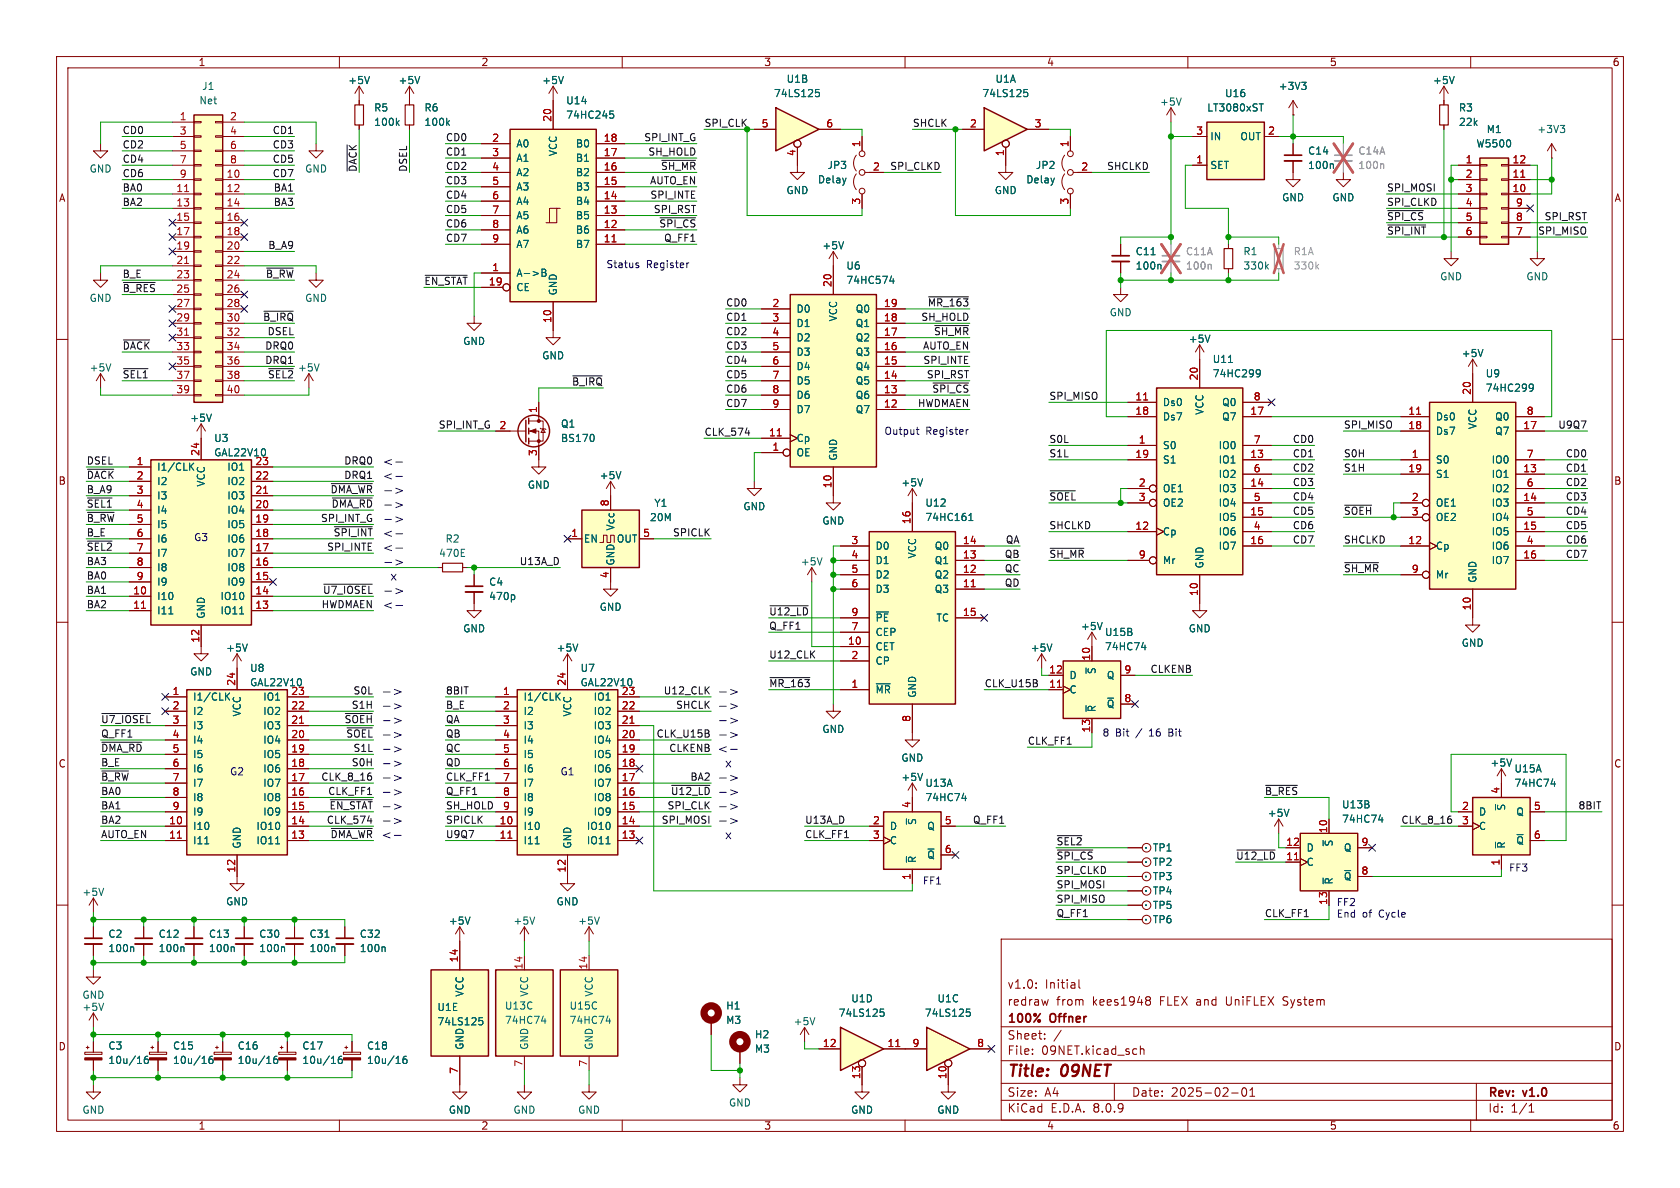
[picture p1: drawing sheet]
<svg xmlns="http://www.w3.org/2000/svg" width="297mm" height="210mm" viewBox="0 0 297 210" stroke-linecap="round" stroke-linejoin="round" font-family="sans-serif">
<defs><g id="words">
<g font-size="2.8" fill="#840000">
<text x="178" y="190.9">Title:</text>
<text x="187.7" y="190.9">09NET</text>
</g>
<g font-size="2.2" fill="#0000c2">
<text x="67.6" y="82.6">&lt;-</text>
<text x="67.6" y="85.1">&lt;-</text>
<text x="67.6" y="95.3">&lt;-</text>
<text x="67.6" y="97.8">&lt;-</text>
<text x="67.6" y="107.9">&lt;-</text>
<text x="68.9" y="102.9">x</text>
<text x="126.8" y="133.4">&lt;-</text>
<text x="128.1" y="135.9">x</text>
<text x="67.3" y="148.6">&lt;-</text>
<text x="128.1" y="148.6">x</text>
</g>
<g font-size="2.1" fill="#840000">
<text x="178" y="178">redraw</text>
<text x="178" y="175">v1.0:</text>
<text x="184.7" y="175">Initial</text>
<text x="186.7" y="178">from</text>
<text x="193.2" y="178">kees1948</text>
<text x="205.2" y="178">FLEX and</text>
<text x="217.1" y="178">UniFLEX</text>
<text x="227.4" y="178">System</text>
<text x="178" y="184">Sheet:</text>
<text x="178" y="181.2">100%</text>
<text x="185.7" y="181.2">Offner</text>
<text x="178" y="186.7">File:</text>
<text x="184.1" y="186.7">09NET.kicad_sch</text>
<text x="178" y="196.9">KiCad</text>
<text x="178" y="194.1">Size:</text>
<text x="184.7" y="194.1">A4</text>
<text x="185.7" y="196.9">E.D.A.</text>
<text x="193.3" y="196.9">8.0.9</text>
<text x="200" y="194.1">Date:</text>
<text x="207" y="194.1">2025-02-01</text>
<text x="263" y="194.3">Rev:</text>
<text x="263" y="196.9">Id:</text>
<text x="267.1" y="196.9">1/1</text>
<text x="269.4" y="194.3">v1.0</text>
</g>
<g font-size="1.8" fill="#840000">
<text x="35" y="11.9">1</text>
<text x="85" y="11.9">2</text>
<text x="135" y="11.9">3</text>
<text x="185" y="11.9">4</text>
<text x="235" y="11.9">5</text>
<text x="285" y="11.9">6</text>
<text x="10.3" y="35.9">A</text>
<text x="285.3" y="35.9">A</text>
<text x="10.3" y="85.9">B</text>
<text x="285.3" y="85.9">B</text>
<text x="10.3" y="135.9">C</text>
<text x="285.3" y="135.9">C</text>
<text x="10.3" y="185.9">D</text>
<text x="285.3" y="185.9">D</text>
<text x="35" y="199.9">1</text>
<text x="85" y="199.9">2</text>
<text x="135" y="199.9">3</text>
<text x="185" y="199.9">4</text>
<text x="235" y="199.9">5</text>
<text x="285" y="199.9">6</text>
</g>
<g font-size="1.8" fill="#006464">
<text x="35.6" y="16.1">J1</text>
<text x="61.5" y="15.1">+5V</text>
<text x="70.4" y="15.1">+5V</text>
<text x="95.8" y="15.1">+5V</text>
<text x="136.7" y="17.4">74LS125</text>
<text x="139" y="14.8">U1B</text>
<text x="173.6" y="17.4">74LS125</text>
<text x="175.9" y="14.8">U1A</text>
<text x="216.5" y="17.4">U16</text>
<text x="226" y="16.1">+3V3</text>
<text x="253.2" y="15.1">+5V</text>
<text x="35.2" y="18.6">Net</text>
<text x="66" y="19.9">R5</text>
<text x="66" y="22.5">100k</text>
<text x="74.9" y="19.9">R6</text>
<text x="74.9" y="22.5">100k</text>
<text x="100" y="18.6">U14</text>
<text x="100" y="21.2">74HC245</text>
<text x="205" y="18.9">+5V</text>
<text x="213.3" y="19.9">LT3080xST</text>
<text x="257.8" y="19.9">R3</text>
<text x="257.8" y="22.5">22k</text>
<text x="262.7" y="23.7">M1</text>
<text x="271.7" y="23.7">+3V3</text>
<text x="91.2" y="26.3">A0</text>
<text x="91.2" y="28.8">A1</text>
<text x="98.7" y="27.7" transform="rotate(-90 98.7 27.7)">VCC</text>
<text x="101.7" y="28.8">B1</text>
<text x="101.7" y="26.3">B0</text>
<text x="213.9" y="25">IN</text>
<text x="219.2" y="25">OUT</text>
<text x="231.1" y="27.5">C14</text>
<text x="260.9" y="26.3">W5500</text>
<text x="15.7" y="30.7">GND</text>
<text x="53.8" y="30.7">GND</text>
<text x="91.2" y="31.3">A2</text>
<text x="91.2" y="33.9">A3</text>
<text x="101.7" y="33.9">B3</text>
<text x="101.7" y="31.3">B2</text>
<text x="138.9" y="34.5">GND</text>
<text x="144.5" y="32.6">Delay</text>
<text x="146.2" y="30.1">JP3</text>
<text x="175.8" y="34.5">GND</text>
<text x="181.3" y="32.6">Delay</text>
<text x="183" y="30.1">JP2</text>
<text x="213.9" y="30.1">SET</text>
<text x="226.6" y="35.8">GND</text>
<text x="231.1" y="30.1">100n</text>
<text x="235.5" y="35.8">GND</text>
<text x="91.2" y="36.4">A4</text>
<text x="91.2" y="39">A5</text>
<text x="91.2" y="41.5">A6</text>
<text x="101.7" y="41.5">B6</text>
<text x="101.7" y="39">B5</text>
<text x="101.7" y="36.4">B4</text>
<text x="91.2" y="44">A7</text>
<text x="101.7" y="44">B7</text>
<text x="145.3" y="44.3">+5V</text>
<text x="149.5" y="47.9">U6</text>
<text x="200.7" y="47.9">100n</text>
<text x="200.7" y="45.3">C11</text>
<text x="219.7" y="45.3">R1</text>
<text x="219.7" y="47.9">330k</text>
<text x="15.7" y="53.6">GND</text>
<text x="53.8" y="53.6">GND</text>
<text x="91.2" y="49.1">A-&gt;B</text>
<text x="91.2" y="51.7">CE</text>
<text x="98.7" y="52.3" transform="rotate(-90 98.7 52.3)">GND</text>
<text x="149.5" y="50.4">74HC574</text>
<text x="254.5" y="49.8">GND</text>
<text x="269.7" y="49.8">GND</text>
<text x="140.7" y="55.5">D0</text>
<text x="140.7" y="58">D1</text>
<text x="148.2" y="56.9" transform="rotate(-90 148.2 56.9)">VCC</text>
<text x="151.2" y="58">Q1</text>
<text x="151.2" y="55.5">Q0</text>
<text x="196.1" y="56.1">GND</text>
<text x="15.7" y="65.9">+5V</text>
<text x="52.6" y="65.9">+5V</text>
<text x="81.8" y="61.2">GND</text>
<text x="95.8" y="63.7">GND</text>
<text x="140.7" y="60.6">D2</text>
<text x="140.7" y="63.1">D3</text>
<text x="140.7" y="65.6">D4</text>
<text x="151.2" y="65.6">Q4</text>
<text x="151.2" y="63.1">Q3</text>
<text x="151.2" y="60.6">Q2</text>
<text x="210.1" y="60.8">+5V</text>
<text x="214.3" y="64.4">U11</text>
<text x="258.3" y="63.3">+5V</text>
<text x="140.7" y="68.2">D5</text>
<text x="140.7" y="70.7">D6</text>
<text x="151.2" y="70.7">Q6</text>
<text x="151.2" y="68.2">Q5</text>
<text x="205.5" y="72">Ds0</text>
<text x="214.3" y="66.9">74HC299</text>
<text x="216" y="72">Q0</text>
<text x="262.6" y="66.9">U9</text>
<text x="262.6" y="69.4">74HC299</text>
<text x="33.5" y="74.8">+5V</text>
<text x="99.1" y="75.8">Q1</text>
<text x="140.7" y="73.3">D7</text>
<text x="151.2" y="73.3">Q7</text>
<text x="205.5" y="74.5">Ds7</text>
<text x="213" y="73.4" transform="rotate(-90 213 73.4)">VCC</text>
<text x="216" y="74.5">Q7</text>
<text x="253.7" y="74.5">Ds0</text>
<text x="253.7" y="77.1">Ds7</text>
<text x="261.2" y="76" transform="rotate(-90 261.2 76)">VCC</text>
<text x="264.2" y="77.1">Q7</text>
<text x="264.2" y="74.5">Q0</text>
<text x="27.7" y="83.4">I1/CLK</text>
<text x="37.8" y="80.9">GAL22V10</text>
<text x="37.8" y="78.3">U3</text>
<text x="40.1" y="83.4">IO1</text>
<text x="99.1" y="78.3">BS170</text>
<text x="140.7" y="80.9">OE</text>
<text x="140.7" y="78.3">Cp</text>
<text x="148.2" y="81.5" transform="rotate(-90 148.2 81.5)">GND</text>
<text x="205.5" y="79.6">S0</text>
<text x="205.5" y="82.1">S1</text>
<text x="215.3" y="82.1">IO1</text>
<text x="215.3" y="79.6">IO0</text>
<text x="253.7" y="82.1">S0</text>
<text x="263.6" y="82.1">IO0</text>
<text x="27.7" y="86">I2</text>
<text x="27.7" y="88.5">I3</text>
<text x="36.4" y="86.1" transform="rotate(-90 36.4 86.1)">VCC</text>
<text x="40.1" y="88.5">IO3</text>
<text x="40.1" y="86">IO2</text>
<text x="93.2" y="86.6">GND</text>
<text x="105.9" y="84.9">+5V</text>
<text x="115.6" y="89.8">Y1</text>
<text x="159.3" y="86.2">+5V</text>
<text x="163.5" y="89.8">U12</text>
<text x="205.5" y="87.2">OE1</text>
<text x="205.5" y="89.8">OE2</text>
<text x="215.3" y="87.2">IO3</text>
<text x="215.3" y="89.8">IO4</text>
<text x="215.3" y="84.7">IO2</text>
<text x="253.7" y="84.7">S1</text>
<text x="253.7" y="89.8">OE1</text>
<text x="263.6" y="84.7">IO1</text>
<text x="263.6" y="89.8">IO3</text>
<text x="263.6" y="87.2">IO2</text>
<text x="27.7" y="91">I4</text>
<text x="27.7" y="93.6">I5</text>
<text x="40.1" y="93.6">IO5</text>
<text x="40.1" y="91">IO4</text>
<text x="108.8" y="93.9" transform="rotate(-90 108.8 93.9)">Vcc</text>
<text x="114.8" y="92.3">20M</text>
<text x="131.3" y="90.4">GND</text>
<text x="145.3" y="92.9">GND</text>
<text x="163.5" y="92.3">74HC161</text>
<text x="205.5" y="94.8">Cp</text>
<text x="215.3" y="92.3">IO5</text>
<text x="215.3" y="94.8">IO6</text>
<text x="253.7" y="92.3">OE2</text>
<text x="263.6" y="94.8">IO5</text>
<text x="263.6" y="92.3">IO4</text>
<text x="27.7" y="96.1">I6</text>
<text x="27.7" y="98.7">I7</text>
<text x="27.7" y="101.2">I8</text>
<text x="40.1" y="101.2">IO8</text>
<text x="40.1" y="98.7">IO7</text>
<text x="40.1" y="96.1">IO6</text>
<text x="77.5" y="98.7">470E</text>
<text x="78.7" y="96.1">R2</text>
<text x="103.1" y="96.1">EN</text>
<text x="108.8" y="100.1" transform="rotate(-90 108.8 100.1)">GND</text>
<text x="108.9" y="96.1">OUT</text>
<text x="141.5" y="100.2">+5V</text>
<text x="154.7" y="97.4">D0</text>
<text x="154.7" y="99.9">D1</text>
<text x="162.2" y="98.8" transform="rotate(-90 162.2 98.8)">VCC</text>
<text x="165.2" y="99.9">Q1</text>
<text x="165.2" y="97.4">Q0</text>
<text x="205.5" y="99.9">Mr</text>
<text x="213" y="100.6" transform="rotate(-90 213 100.6)">GND</text>
<text x="215.3" y="97.4">IO7</text>
<text x="253.7" y="97.4">Cp</text>
<text x="263.6" y="99.9">IO7</text>
<text x="263.6" y="97.4">IO6</text>
<text x="27.7" y="106.3">I10</text>
<text x="27.7" y="103.7">I9</text>
<text x="38.9" y="106.3">IO10</text>
<text x="40.1" y="103.7">IO9</text>
<text x="86.4" y="103.7">C4</text>
<text x="86.4" y="106.3">470p</text>
<text x="154.7" y="102.5">D2</text>
<text x="154.7" y="105">D3</text>
<text x="165.2" y="105">Q3</text>
<text x="165.2" y="102.5">Q2</text>
<text x="253.7" y="102.5">Mr</text>
<text x="261.2" y="103.1" transform="rotate(-90 261.2 103.1)">GND</text>
<text x="27.7" y="108.8">I11</text>
<text x="36.4" y="109.5" transform="rotate(-90 36.4 109.5)">GND</text>
<text x="38.9" y="108.8">IO11</text>
<text x="81.8" y="112">GND</text>
<text x="105.9" y="108.2">GND</text>
<text x="154.7" y="112.6">CEP</text>
<text x="154.7" y="110.1">~{PE}</text>
<text x="165.5" y="110.1">TC</text>
<text x="191" y="111.6">+5V</text>
<text x="195.2" y="112.6">U15B</text>
<text x="210.1" y="112">GND</text>
<text x="33.5" y="119.6">GND</text>
<text x="39.9" y="115.4">+5V</text>
<text x="44.1" y="119">U8</text>
<text x="98.3" y="115.4">+5V</text>
<text x="102.5" y="119">U7</text>
<text x="154.7" y="115.2">CET</text>
<text x="154.7" y="117.7">CP</text>
<text x="182.1" y="115.4">+5V</text>
<text x="193.9" y="119.3" transform="rotate(-90 193.9 119.3)">~{S}</text>
<text x="195.2" y="115.2">74HC74</text>
<text x="258.3" y="114.5">GND</text>
<text x="34" y="124.1">I1/CLK</text>
<text x="44.1" y="121.5">GAL22V10</text>
<text x="46.4" y="124.1">IO1</text>
<text x="92.5" y="124.1">I1/CLK</text>
<text x="102.5" y="121.5">GAL22V10</text>
<text x="104.9" y="124.1">IO1</text>
<text x="154.7" y="122.8">~{MR}</text>
<text x="162.2" y="123.4" transform="rotate(-90 162.2 123.4)">GND</text>
<text x="189" y="122.8">C</text>
<text x="189" y="120.2">D</text>
<text x="193.9" y="126" transform="rotate(-90 193.9 126)">~{R}</text>
<text x="195.6" y="125.3">~{Q}</text>
<text x="195.6" y="120.2">Q</text>
<text x="34" y="126.6">I2</text>
<text x="34" y="129.1">I3</text>
<text x="34" y="131.7">I4</text>
<text x="42.8" y="126.8" transform="rotate(-90 42.8 126.8)">VCC</text>
<text x="46.4" y="131.7">IO4</text>
<text x="46.4" y="129.1">IO3</text>
<text x="46.4" y="126.6">IO2</text>
<text x="92.5" y="126.6">I2</text>
<text x="92.5" y="129.1">I3</text>
<text x="92.5" y="131.7">I4</text>
<text x="101.2" y="126.8" transform="rotate(-90 101.2 126.8)">VCC</text>
<text x="104.9" y="131.7">IO4</text>
<text x="104.9" y="129.1">IO3</text>
<text x="104.9" y="126.6">IO2</text>
<text x="145.3" y="129.8">GND</text>
<text x="34" y="134.2">I5</text>
<text x="34" y="136.8">I6</text>
<text x="46.4" y="136.8">IO6</text>
<text x="46.4" y="134.2">IO5</text>
<text x="92.5" y="134.2">I5</text>
<text x="92.5" y="136.8">I6</text>
<text x="104.9" y="136.8">IO6</text>
<text x="104.9" y="134.2">IO5</text>
<text x="159.3" y="134.8">GND</text>
<text x="263.4" y="135.7">+5V</text>
<text x="267.6" y="136.8">U15A</text>
<text x="34" y="139.3">I7</text>
<text x="34" y="141.8">I8</text>
<text x="46.4" y="141.8">IO8</text>
<text x="46.4" y="139.3">IO7</text>
<text x="92.5" y="139.3">I7</text>
<text x="92.5" y="141.8">I8</text>
<text x="104.9" y="141.8">IO8</text>
<text x="104.9" y="139.3">IO7</text>
<text x="159.3" y="138.3">+5V</text>
<text x="163.5" y="139.3">U13A</text>
<text x="163.5" y="141.8">74HC74</text>
<text x="237.2" y="143.1">U13B</text>
<text x="266.3" y="143.4" transform="rotate(-90 266.3 143.4)">~{S}</text>
<text x="267.6" y="139.3">74HC74</text>
<text x="34" y="146.9">I10</text>
<text x="34" y="149.5">I11</text>
<text x="34" y="144.4">I9</text>
<text x="45.2" y="149.5">IO11</text>
<text x="45.2" y="146.9">IO10</text>
<text x="46.4" y="144.4">IO9</text>
<text x="92.5" y="146.9">I10</text>
<text x="92.5" y="149.5">I11</text>
<text x="92.5" y="144.4">I9</text>
<text x="103.6" y="149.5">IO11</text>
<text x="103.6" y="146.9">IO10</text>
<text x="104.9" y="144.4">IO9</text>
<text x="157.2" y="146.9">D</text>
<text x="157.2" y="149.5">C</text>
<text x="162.2" y="145.9" transform="rotate(-90 162.2 145.9)">~{S}</text>
<text x="163.8" y="146.9">Q</text>
<text x="224" y="144.6">+5V</text>
<text x="235.8" y="149.7" transform="rotate(-90 235.8 149.7)">~{S}</text>
<text x="237.2" y="145.6">74HC74</text>
<text x="261.4" y="144.4">D</text>
<text x="261.4" y="146.9">C</text>
<text x="268" y="144.4">Q</text>
<text x="268" y="149.5">~{Q}</text>
<text x="42.8" y="150.1" transform="rotate(-90 42.8 150.1)">GND</text>
<text x="101.2" y="150.1" transform="rotate(-90 101.2 150.1)">GND</text>
<text x="162.2" y="152.7" transform="rotate(-90 162.2 152.7)">~{R}</text>
<text x="163.8" y="152">~{Q}</text>
<text x="202.2" y="152.8">.</text>
<text x="202.2" y="155.3">.</text>
<text x="202.2" y="150.2">.</text>
<text x="203.7" y="153.3">TP2</text>
<text x="203.7" y="155.8">TP3</text>
<text x="203.7" y="150.7">TP1</text>
<text x="230.9" y="153.3">C</text>
<text x="230.9" y="150.7">D</text>
<text x="237.5" y="155.8">~{Q}</text>
<text x="237.5" y="150.7">Q</text>
<text x="266.3" y="150.1" transform="rotate(-90 266.3 150.1)">~{R}</text>
<text x="14.5" y="158.6">+5V</text>
<text x="39.9" y="160.2">GND</text>
<text x="98.3" y="160.2">GND</text>
<text x="202.2" y="160.4">.</text>
<text x="202.2" y="157.8">.</text>
<text x="203.7" y="160.9">TP5</text>
<text x="203.7" y="158.3">TP4</text>
<text x="235.8" y="156.5" transform="rotate(-90 235.8 156.5)">~{R}</text>
<text x="19.1" y="166">C2</text>
<text x="27.9" y="166">C12</text>
<text x="36.8" y="166">C13</text>
<text x="45.7" y="166">C30</text>
<text x="54.6" y="166">C31</text>
<text x="63.5" y="166">C32</text>
<text x="79.2" y="163.7">+5V</text>
<text x="90.7" y="163.7">+5V</text>
<text x="102.1" y="163.7">+5V</text>
<text x="202.2" y="162.9">.</text>
<text x="203.7" y="163.4">TP6</text>
<text x="19.1" y="168.5">100n</text>
<text x="27.9" y="168.5">100n</text>
<text x="36.8" y="168.5">100n</text>
<text x="45.7" y="168.5">100n</text>
<text x="54.6" y="168.5">100n</text>
<text x="63.5" y="168.5">100n</text>
<text x="14.5" y="178.9">+5V</text>
<text x="14.5" y="176.8">GND</text>
<text x="77.2" y="178.9">U1E</text>
<text x="82.1" y="176.3" transform="rotate(-90 82.1 176.3)">VCC</text>
<text x="89.2" y="178.7">U13C</text>
<text x="93.6" y="176.3" transform="rotate(-90 93.6 176.3)">VCC</text>
<text x="100.6" y="178.7">U15C</text>
<text x="105" y="176.3" transform="rotate(-90 105 176.3)">VCC</text>
<text x="128.3" y="178.7">H1</text>
<text x="148.2" y="179.9">74LS125</text>
<text x="150.4" y="177.4">U1D</text>
<text x="163.4" y="179.9">74LS125</text>
<text x="165.6" y="177.4">U1C</text>
<text x="19.1" y="185.7">C3</text>
<text x="30.5" y="185.7">C15</text>
<text x="41.9" y="185.7">C16</text>
<text x="53.3" y="185.7">C17</text>
<text x="64.8" y="185.7">C18</text>
<text x="77.2" y="181.5">74LS125</text>
<text x="82.1" y="185.7" transform="rotate(-90 82.1 185.7)">GND</text>
<text x="89.2" y="181.2">74HC74</text>
<text x="93.6" y="185.7" transform="rotate(-90 93.6 185.7)">GND</text>
<text x="100.6" y="181.2">74HC74</text>
<text x="105" y="185.7" transform="rotate(-90 105 185.7)">GND</text>
<text x="128.3" y="181.2">M3</text>
<text x="133.4" y="183.7">H2</text>
<text x="140.2" y="181.4">+5V</text>
<text x="19.1" y="188.3">10u/16</text>
<text x="30.5" y="188.3">10u/16</text>
<text x="41.9" y="188.3">10u/16</text>
<text x="53.3" y="188.3">10u/16</text>
<text x="64.8" y="188.3">10u/16</text>
<text x="133.4" y="186.3">M3</text>
<text x="14.5" y="197.1">GND</text>
<text x="79.2" y="197.1">GND</text>
<text x="90.7" y="197.1">GND</text>
<text x="102.1" y="197.1">GND</text>
<text x="128.8" y="195.8">GND</text>
<text x="150.4" y="197.1">GND</text>
<text x="165.6" y="197.1">GND</text>
</g>
<g font-size="1.8" fill="#0f0f0f">
<text x="21.6" y="23.8">CD0</text>
<text x="48.1" y="23.8">CD1</text>
<text x="124.5" y="22.5">SPI_CLK</text>
<text x="161.3" y="22.5">SHCLK</text>
<text x="21.6" y="28.9">CD4</text>
<text x="21.6" y="26.3">CD2</text>
<text x="48.1" y="26.3">CD3</text>
<text x="48.1" y="28.9">CD5</text>
<text x="78.7" y="27.6">CD1</text>
<text x="78.7" y="25.1">CD0</text>
<text x="113.8" y="25.1">SPI_INT_G</text>
<text x="114.5" y="27.6">SH_HOLD</text>
<text x="21.6" y="33.9">BA0</text>
<text x="21.6" y="31.4">CD6</text>
<text x="48.1" y="31.4">CD7</text>
<text x="48.3" y="33.9">BA1</text>
<text x="63.2" y="30.5" transform="rotate(-90 63.2 30.5)">~{DACK}</text>
<text x="72" y="30.5" transform="rotate(-90 72 30.5)">DSEL</text>
<text x="78.7" y="35.2">CD4</text>
<text x="78.7" y="32.7">CD3</text>
<text x="78.7" y="30.1">CD2</text>
<text x="114.8" y="32.7">AUTO_EN</text>
<text x="114.9" y="35.2">SPI_INTE</text>
<text x="116.8" y="30.1">~{SH_MR}</text>
<text x="157.3" y="30.1">SPI_CLKD</text>
<text x="195.6" y="30.1">SHCLKD</text>
<text x="245.1" y="33.9">SPI_MOSI</text>
<text x="21.6" y="36.5">BA2</text>
<text x="48.3" y="36.5">BA3</text>
<text x="78.7" y="37.8">CD5</text>
<text x="78.7" y="40.3">CD6</text>
<text x="115.5" y="37.8">SPI_RST</text>
<text x="116.5" y="40.3">~{SPI_CS}</text>
<text x="245.1" y="41.6">~{SPI_INT}</text>
<text x="245.1" y="36.5">SPI_CLKD</text>
<text x="245.1" y="39">~{SPI_CS}</text>
<text x="271.8" y="41.6">SPI_MISO</text>
<text x="273" y="39">SPI_RST</text>
<text x="47.3" y="44.1">B_A9</text>
<text x="78.7" y="42.8">CD7</text>
<text x="117.3" y="42.8">Q_FF1</text>
<text x="21.6" y="51.7">~{B_RES}</text>
<text x="21.6" y="49.2">B_E</text>
<text x="46.9" y="49.2">~{B_RW}</text>
<text x="74.9" y="50.5">~{EN_STAT} 19</text>
<text x="46.4" y="56.8">~{B_IRQ}</text>
<text x="47.2" y="59.3">DSEL</text>
<text x="128.3" y="59.3">CD2</text>
<text x="128.3" y="54.3">CD0</text>
<text x="128.3" y="56.8">CD1</text>
<text x="162.8" y="56.8">SH_HOLD</text>
<text x="163.9" y="54.3">~{MR_163}</text>
<text x="165" y="59.3">~{SH_MR}</text>
<text x="21.6" y="61.9">~{DACK}</text>
<text x="46.8" y="64.4">DRQ1</text>
<text x="46.8" y="61.9">DRQ0</text>
<text x="128.3" y="61.9">CD3</text>
<text x="128.3" y="64.4">CD4</text>
<text x="163.1" y="61.9">AUTO_EN</text>
<text x="163.1" y="64.4">SPI_INTE</text>
<text x="21.6" y="67">~{SEL1}</text>
<text x="47.3" y="67">~{SEL2}</text>
<text x="101" y="68.2">~{B_IRQ}</text>
<text x="128.3" y="69.5">CD6</text>
<text x="128.3" y="67">CD5</text>
<text x="163.7" y="67">SPI_RST</text>
<text x="164.7" y="69.5">~{SPI_CS}</text>
<text x="185.4" y="70.8">SPI_MISO</text>
<text x="77.5" y="75.9">SPI_INT_G</text>
<text x="124.5" y="77.1">CLK_574</text>
<text x="128.3" y="72">CD7</text>
<text x="162.2" y="72">HWDMAEN</text>
<text x="237.5" y="75.9">SPI_MISO</text>
<text x="275.4" y="75.9">U9Q7</text>
<text x="15.2" y="82.2">DSEL</text>
<text x="60.8" y="82.2">DRQ0</text>
<text x="185.4" y="80.9">S1L</text>
<text x="185.4" y="78.4">S0L</text>
<text x="228.5" y="83.5">CD2</text>
<text x="228.5" y="78.4">CD0</text>
<text x="228.5" y="80.9">CD1</text>
<text x="237.5" y="83.5">S1H</text>
<text x="237.5" y="80.9">S0H</text>
<text x="276.7" y="83.5">CD1</text>
<text x="276.7" y="80.9">CD0</text>
<text x="15.2" y="87.3">B_A9</text>
<text x="15.2" y="84.7">~{DACK}</text>
<text x="15.2" y="89.8">~{SEL1}</text>
<text x="58.3" y="87.3">~{DMA_WR}</text>
<text x="58.5" y="89.8">~{DMA_RD}</text>
<text x="60.8" y="84.7">DRQ1</text>
<text x="185.4" y="88.6">~{SOEL}</text>
<text x="228.5" y="86">CD3</text>
<text x="228.5" y="88.6">CD4</text>
<text x="276.7" y="86">CD2</text>
<text x="276.7" y="88.6">CD3</text>
<text x="15.2" y="94.9">B_E</text>
<text x="15.2" y="92.4">~{B_RW}</text>
<text x="56.6" y="92.4">SPI_INT_G</text>
<text x="58.9" y="94.9">~{SPI_INT}</text>
<text x="118.9" y="94.9">SPICLK</text>
<text x="185.4" y="93.6">SHCLKD</text>
<text x="228.5" y="91.1">CD5</text>
<text x="228.5" y="93.6">CD6</text>
<text x="237.5" y="91.1">~{SOEH}</text>
<text x="276.7" y="93.6">CD5</text>
<text x="276.7" y="91.1">CD4</text>
<text x="15.2" y="100">BA3</text>
<text x="15.2" y="97.4">~{SEL2}</text>
<text x="57.7" y="97.4">SPI_INTE</text>
<text x="91.8" y="100">U13A_D</text>
<text x="177.5" y="101.3">QC</text>
<text x="177.5" y="98.7">QB</text>
<text x="177.7" y="96.2">QA</text>
<text x="185.4" y="98.7">~{SH_MR}</text>
<text x="228.5" y="96.2">CD7</text>
<text x="237.5" y="96.2">SHCLKD</text>
<text x="237.5" y="101.3">~{SH_MR}</text>
<text x="276.7" y="96.2">CD6</text>
<text x="276.7" y="98.7">CD7</text>
<text x="15.2" y="105.1">BA1</text>
<text x="15.2" y="102.5">BA0</text>
<text x="15.2" y="107.6">BA2</text>
<text x="56.8" y="107.6">HWDMAEN</text>
<text x="57" y="105.1">~{U7_IOSEL}</text>
<text x="177.5" y="103.8">QD</text>
<text x="135.9" y="111.4">Q_FF1</text>
<text x="135.9" y="108.9">~{U12_LD}</text>
<text x="135.9" y="116.5">U12_CLK</text>
<text x="203.3" y="119">CLKENB</text>
<text x="62.1" y="125.4">S1H</text>
<text x="62.4" y="122.8">S0L</text>
<text x="78.7" y="125.4">B_E</text>
<text x="78.7" y="122.8">8BIT</text>
<text x="117.2" y="122.8">U12_CLK</text>
<text x="119.4" y="125.4">SHCLK</text>
<text x="135.9" y="121.6">~{MR_163}</text>
<text x="174" y="121.6">CLK_U15B</text>
<text x="17.8" y="130.5">Q_FF1</text>
<text x="17.8" y="127.9">~{U7_IOSEL}</text>
<text x="60.8" y="127.9">~{SOEH}</text>
<text x="61.1" y="130.5">~{SOEL}</text>
<text x="78.7" y="127.9">QA</text>
<text x="78.7" y="130.5">QB</text>
<text x="116" y="130.5">CLK_U15B</text>
<text x="181.6" y="131.7">CLK_FF1</text>
<text x="17.8" y="133">~{DMA_RD}</text>
<text x="17.8" y="135.5">B_E</text>
<text x="62.1" y="135.5">S0H</text>
<text x="62.4" y="133">S1L</text>
<text x="78.7" y="133">QC</text>
<text x="78.7" y="135.5">QD</text>
<text x="118.2" y="133">CLKENB</text>
<text x="17.8" y="143.2">BA1</text>
<text x="17.8" y="138.1">~{B_RW}</text>
<text x="17.8" y="140.6">BA0</text>
<text x="56.7" y="138.1">CLK_8_16</text>
<text x="57.9" y="140.6">CLK_FF1</text>
<text x="58.2" y="143.2">~{EN_STAT}</text>
<text x="78.7" y="143.2">SH_HOLD</text>
<text x="78.7" y="138.1">CLK_FF1</text>
<text x="78.7" y="140.6">Q_FF1</text>
<text x="117.9" y="143.2">SPI_CLK</text>
<text x="118.5" y="140.6">~{U12_LD}</text>
<text x="122" y="138.1">BA2</text>
<text x="223.5" y="140.6">~{B_RES}</text>
<text x="279" y="143.2">8BIT</text>
<text x="17.8" y="148.2">AUTO_EN</text>
<text x="17.8" y="145.7">BA2</text>
<text x="57.7" y="145.7">CLK_574</text>
<text x="58.3" y="148.2">~{DMA_WR}</text>
<text x="78.7" y="145.7">SPICLK</text>
<text x="78.7" y="148.2">U9Q7</text>
<text x="116.9" y="145.7">SPI_MOSI</text>
<text x="142.2" y="148.2">CLK_FF1</text>
<text x="142.2" y="145.7">U13A_D</text>
<text x="171.9" y="145.7">Q_FF1</text>
<text x="186.7" y="149.5">~{SEL2}</text>
<text x="247.6" y="145.7">CLK_8_16</text>
<text x="186.7" y="152.1">~{SPI_CS}</text>
<text x="186.7" y="154.6">SPI_CLKD</text>
<text x="218.4" y="152.1">~{U12_LD}11</text>
<text x="186.7" y="159.7">SPI_MISO</text>
<text x="186.7" y="157.1">SPI_MOSI</text>
<text x="186.7" y="162.2">Q_FF1</text>
<text x="223.5" y="162.2">CLK_FF1</text>
</g>
<g font-size="1.8" fill="#a90000">
<text x="31.7" y="21.3">1</text>
<text x="31.7" y="23.9">3</text>
<text x="40.6" y="21.3">2</text>
<text x="40.6" y="23.9">4</text>
<text x="97.5" y="21.6" transform="rotate(-90 97.5 21.6)">20</text>
<text x="134.5" y="22.6">5</text>
<text x="146" y="22.6">6</text>
<text x="171.4" y="22.6">2</text>
<text x="182.8" y="22.6">3</text>
<text x="211.4" y="23.9">3</text>
<text x="224.1" y="23.9">2</text>
<text x="31.7" y="26.4">5</text>
<text x="31.7" y="29">7</text>
<text x="40.6" y="26.4">6</text>
<text x="40.6" y="29">8</text>
<text x="86.9" y="25.1">2</text>
<text x="86.9" y="27.7">3</text>
<text x="106.6" y="27.7">17</text>
<text x="106.6" y="25.1">18</text>
<text x="140.7" y="27.7" transform="rotate(-90 140.7 27.7)">4</text>
<text x="152.1" y="26.1" transform="rotate(-90 152.1 26.1)">1</text>
<text x="177.5" y="27.7" transform="rotate(-90 177.5 27.7)">1</text>
<text x="189" y="26.1" transform="rotate(-90 189 26.1)">1</text>
<text x="211.4" y="29">1</text>
<text x="259" y="29">1</text>
<text x="267.3" y="29">12</text>
<text x="31.1" y="34">11</text>
<text x="31.7" y="31.5">9</text>
<text x="40" y="31.5">10</text>
<text x="40" y="34">12</text>
<text x="86.9" y="30.2">4</text>
<text x="86.9" y="32.8">5</text>
<text x="86.9" y="35.3">6</text>
<text x="106.6" y="35.3">14</text>
<text x="106.6" y="32.8">15</text>
<text x="106.6" y="30.2">16</text>
<text x="154.2" y="30.2">2</text>
<text x="191.1" y="30.2">2</text>
<text x="259" y="31.5">2</text>
<text x="259" y="34">3</text>
<text x="267.3" y="34">10</text>
<text x="267.3" y="31.5">11</text>
<text x="31.1" y="36.6">13</text>
<text x="31.1" y="39.1">15</text>
<text x="31.1" y="41.7">17</text>
<text x="40" y="36.6">14</text>
<text x="40" y="39.1">16</text>
<text x="40" y="41.7">18</text>
<text x="86.9" y="37.8">7</text>
<text x="86.9" y="40.4">8</text>
<text x="106.6" y="40.4">12</text>
<text x="106.6" y="37.8">13</text>
<text x="152.1" y="36.3" transform="rotate(-90 152.1 36.3)">3</text>
<text x="189" y="36.3" transform="rotate(-90 189 36.3)">3</text>
<text x="259" y="36.6">4</text>
<text x="259" y="39.1">5</text>
<text x="259" y="41.7">6</text>
<text x="267.9" y="41.7">7</text>
<text x="267.9" y="39.1">8</text>
<text x="267.9" y="36.6">9</text>
<text x="31.1" y="44.2">19</text>
<text x="31.1" y="46.7">21</text>
<text x="40" y="44.2">20</text>
<text x="40" y="46.7">22</text>
<text x="86.9" y="42.9">9</text>
<text x="106.6" y="42.9">11</text>
<text x="31.1" y="49.3">23</text>
<text x="31.1" y="51.8">25</text>
<text x="40" y="49.3">24</text>
<text x="40" y="51.8">26</text>
<text x="86.3" y="50.5">19</text>
<text x="86.9" y="48">1</text>
<text x="147.1" y="50.8" transform="rotate(-90 147.1 50.8)">20</text>
<text x="31.1" y="54.4">27</text>
<text x="31.1" y="56.9">29</text>
<text x="31.1" y="59.4">31</text>
<text x="40" y="54.4">28</text>
<text x="40" y="56.9">30</text>
<text x="40" y="59.4">32</text>
<text x="97.5" y="57.2" transform="rotate(-90 97.5 57.2)">10</text>
<text x="136.5" y="54.4">2</text>
<text x="136.5" y="56.9">3</text>
<text x="136.5" y="59.4">4</text>
<text x="156.2" y="59.4">17</text>
<text x="156.2" y="56.9">18</text>
<text x="156.2" y="54.4">19</text>
<text x="31.1" y="62">33</text>
<text x="31.1" y="64.5">35</text>
<text x="40" y="62">34</text>
<text x="40" y="64.5">36</text>
<text x="136.5" y="62">5</text>
<text x="136.5" y="64.5">6</text>
<text x="156.2" y="64.5">15</text>
<text x="156.2" y="62">16</text>
<text x="31.1" y="67.1">37</text>
<text x="31.1" y="69.6">39</text>
<text x="40" y="67.1">38</text>
<text x="40" y="69.6">40</text>
<text x="136.5" y="67.1">7</text>
<text x="136.5" y="69.6">8</text>
<text x="156.2" y="69.6">13</text>
<text x="156.2" y="67.1">14</text>
<text x="200.6" y="70.9">11</text>
<text x="211.8" y="67.4" transform="rotate(-90 211.8 67.4)">20</text>
<text x="221.5" y="70.9">8</text>
<text x="260.1" y="69.9" transform="rotate(-90 260.1 69.9)">20</text>
<text x="88.2" y="75.9">2</text>
<text x="95" y="73.1" transform="rotate(-90 95 73.1)">1</text>
<text x="135.8" y="77.2">11</text>
<text x="136.5" y="72.1">9</text>
<text x="156.2" y="72.1">12</text>
<text x="200.6" y="73.4">18</text>
<text x="220.9" y="73.4">17</text>
<text x="248.9" y="73.4">11</text>
<text x="248.9" y="75.9">18</text>
<text x="269.2" y="75.9">17</text>
<text x="269.8" y="73.4">8</text>
<text x="24.1" y="82.3">1</text>
<text x="35.3" y="80.7" transform="rotate(-90 35.3 80.7)">24</text>
<text x="45" y="82.3">23</text>
<text x="95" y="80.7" transform="rotate(-90 95 80.7)">3</text>
<text x="136.5" y="79.8">1</text>
<text x="200.6" y="81">19</text>
<text x="201.2" y="78.5">1</text>
<text x="220.9" y="81">13</text>
<text x="221.5" y="83.6">6</text>
<text x="221.5" y="78.5">7</text>
<text x="248.9" y="83.6">19</text>
<text x="249.5" y="81">1</text>
<text x="269.2" y="83.6">13</text>
<text x="269.8" y="81">7</text>
<text x="24.1" y="84.8">2</text>
<text x="24.1" y="87.4">3</text>
<text x="24.1" y="89.9">4</text>
<text x="45" y="89.9">20</text>
<text x="45" y="87.4">21</text>
<text x="45" y="84.8">22</text>
<text x="107.7" y="89.6" transform="rotate(-90 107.7 89.6)">8</text>
<text x="147.1" y="86.4" transform="rotate(-90 147.1 86.4)">10</text>
<text x="201.2" y="86.1">2</text>
<text x="201.2" y="88.6">3</text>
<text x="220.9" y="86.1">14</text>
<text x="221.5" y="88.6">5</text>
<text x="249.5" y="88.6">2</text>
<text x="269.2" y="88.6">14</text>
<text x="269.8" y="86.1">6</text>
<text x="24.1" y="92.5">5</text>
<text x="24.1" y="95">6</text>
<text x="45" y="95">18</text>
<text x="45" y="92.5">19</text>
<text x="100.9" y="95">1</text>
<text x="113.6" y="95">5</text>
<text x="161" y="92.8" transform="rotate(-90 161 92.8)">16</text>
<text x="200.6" y="93.7">12</text>
<text x="220.9" y="91.2">15</text>
<text x="221.5" y="93.7">4</text>
<text x="249.5" y="91.2">3</text>
<text x="269.2" y="93.7">15</text>
<text x="269.8" y="91.2">5</text>
<text x="24.1" y="97.5">7</text>
<text x="24.1" y="100.1">8</text>
<text x="45" y="100.1">16</text>
<text x="45" y="97.5">17</text>
<text x="150.4" y="96.3">3</text>
<text x="150.4" y="98.8">4</text>
<text x="150.4" y="101.3">5</text>
<text x="170.1" y="101.3">12</text>
<text x="170.1" y="98.8">13</text>
<text x="170.1" y="96.3">14</text>
<text x="201.2" y="98.8">9</text>
<text x="220.9" y="96.3">16</text>
<text x="248.9" y="96.3">12</text>
<text x="249.5" y="101.3">9</text>
<text x="269.2" y="98.8">16</text>
<text x="269.8" y="96.3">4</text>
<text x="23.5" y="105.2">10</text>
<text x="23.5" y="107.7">11</text>
<text x="24.1" y="102.6">9</text>
<text x="45" y="107.7">13</text>
<text x="45" y="105.2">14</text>
<text x="45" y="102.6">15</text>
<text x="107.7" y="102.3" transform="rotate(-90 107.7 102.3)">4</text>
<text x="150.4" y="103.9">6</text>
<text x="170.1" y="103.9">11</text>
<text x="211.8" y="105.5" transform="rotate(-90 211.8 105.5)">10</text>
<text x="260.1" y="108" transform="rotate(-90 260.1 108)">10</text>
<text x="35.3" y="113.7" transform="rotate(-90 35.3 113.7)">12</text>
<text x="150.4" y="111.5">7</text>
<text x="150.4" y="109">9</text>
<text x="170.1" y="109">15</text>
<text x="149.8" y="114">10</text>
<text x="150.4" y="116.6">2</text>
<text x="185.4" y="119.1">12</text>
<text x="192.8" y="116.9" transform="rotate(-90 192.8 116.9)">10</text>
<text x="198.7" y="119.1">9</text>
<text x="30.4" y="122.9">1</text>
<text x="30.4" y="125.5">2</text>
<text x="41.7" y="121.3" transform="rotate(-90 41.7 121.3)">24</text>
<text x="51.4" y="125.5">22</text>
<text x="51.4" y="122.9">23</text>
<text x="88.8" y="122.9">1</text>
<text x="88.8" y="125.5">2</text>
<text x="100.1" y="121.3" transform="rotate(-90 100.1 121.3)">24</text>
<text x="109.8" y="125.5">22</text>
<text x="109.8" y="122.9">23</text>
<text x="150.4" y="121.7">1</text>
<text x="185.4" y="121.7">11</text>
<text x="198.7" y="124.2">8</text>
<text x="30.4" y="128">3</text>
<text x="30.4" y="130.6">4</text>
<text x="51.4" y="130.6">20</text>
<text x="51.4" y="128">21</text>
<text x="88.8" y="128">3</text>
<text x="88.8" y="130.6">4</text>
<text x="109.8" y="130.6">20</text>
<text x="109.8" y="128">21</text>
<text x="161" y="127.7" transform="rotate(-90 161 127.7)">8</text>
<text x="192.8" y="129.6" transform="rotate(-90 192.8 129.6)">13</text>
<text x="30.4" y="133.1">5</text>
<text x="30.4" y="135.6">6</text>
<text x="51.4" y="135.6">18</text>
<text x="51.4" y="133.1">19</text>
<text x="88.8" y="133.1">5</text>
<text x="88.8" y="135.6">6</text>
<text x="109.8" y="135.6">18</text>
<text x="109.8" y="133.1">19</text>
<text x="30.4" y="138.2">7</text>
<text x="30.4" y="140.7">8</text>
<text x="30.4" y="143.3">9</text>
<text x="51.4" y="143.3">15</text>
<text x="51.4" y="140.7">16</text>
<text x="51.4" y="138.2">17</text>
<text x="88.8" y="138.2">7</text>
<text x="88.8" y="140.7">8</text>
<text x="88.8" y="143.3">9</text>
<text x="109.8" y="143.3">15</text>
<text x="109.8" y="140.7">16</text>
<text x="109.8" y="138.2">17</text>
<text x="161" y="142.9" transform="rotate(-90 161 142.9)">4</text>
<text x="258.4" y="143.3">2</text>
<text x="265.2" y="140.4" transform="rotate(-90 265.2 140.4)">4</text>
<text x="271.1" y="143.3">5</text>
<text x="29.8" y="145.8">10</text>
<text x="29.8" y="148.3">11</text>
<text x="51.4" y="148.3">13</text>
<text x="51.4" y="145.8">14</text>
<text x="88.2" y="145.8">10</text>
<text x="88.2" y="148.3">11</text>
<text x="109.8" y="148.3">13</text>
<text x="109.8" y="145.8">14</text>
<text x="154.2" y="145.8">2</text>
<text x="154.2" y="148.3">3</text>
<text x="166.9" y="145.8">5</text>
<text x="227.3" y="149.6">12</text>
<text x="234.7" y="147.4" transform="rotate(-90 234.7 147.4)">10</text>
<text x="240.6" y="149.6">9</text>
<text x="258.4" y="145.8">3</text>
<text x="271.1" y="148.3">6</text>
<text x="41.7" y="154.3" transform="rotate(-90 41.7 154.3)">12</text>
<text x="100.1" y="154.3" transform="rotate(-90 100.1 154.3)">12</text>
<text x="161" y="155.6" transform="rotate(-90 161 155.6)">1</text>
<text x="166.9" y="150.9">6</text>
<text x="227.3" y="152.1">11</text>
<text x="240.6" y="154.7">8</text>
<text x="265.2" y="153.1" transform="rotate(-90 265.2 153.1)">1</text>
<text x="234.7" y="160.1" transform="rotate(-90 234.7 160.1)">13</text>
<text x="81" y="170.2" transform="rotate(-90 81 170.2)">14</text>
<text x="92.5" y="171.5" transform="rotate(-90 92.5 171.5)">14</text>
<text x="103.9" y="171.5" transform="rotate(-90 103.9 171.5)">14</text>
<text x="145.4" y="185.2">12</text>
<text x="156.8" y="185.2">11</text>
<text x="161.2" y="185.2">9</text>
<text x="172.6" y="185.2">8</text>
<text x="81" y="189.9" transform="rotate(-90 81 189.9)">7</text>
<text x="92.5" y="188.7" transform="rotate(-90 92.5 188.7)">7</text>
<text x="103.9" y="188.7" transform="rotate(-90 103.9 188.7)">7</text>
<text x="152.1" y="190.9" transform="rotate(-90 152.1 190.9)">13</text>
<text x="167.4" y="190.9" transform="rotate(-90 167.4 190.9)">10</text>
</g>
<g font-size="1.8" fill="#989898">
<text x="240" y="27.5">C14A</text>
<text x="240" y="30.1">100n</text>
<text x="209.6" y="47.9">100n</text>
<text x="209.6" y="45.3">C11A</text>
<text x="228.6" y="45.3">R1A</text>
<text x="228.6" y="47.9">330k</text>
</g>
<g font-size="1.8" fill="#0000c2">
<text x="107.1" y="47.6">Status</text>
<text x="114.3" y="47.6">Register</text>
<text x="156.3" y="77.1">Output</text>
<text x="163.7" y="77.1">Register</text>
<text x="34.2" y="95.9">G3</text>
<text x="194.8" y="130.4">8</text>
<text x="197.2" y="130.4">Bit</text>
<text x="201" y="130.4">/</text>
<text x="203.5" y="130.4">16</text>
<text x="207.1" y="130.4">Bit</text>
<text x="40.6" y="137.3">G2</text>
<text x="99" y="137.3">G1</text>
<text x="266.7" y="154.3">FF3</text>
<text x="163.1" y="156.6">FF1</text>
<text x="236.2" y="160.4">FF2</text>
<text x="236.2" y="162.4">End</text>
<text x="240.8" y="162.4">of</text>
<text x="243.9" y="162.4">Cycle</text>
</g>
</g></defs>
<g fill="none" stroke="#840000" stroke-width=".18">
<path d="M10 10h277v190h-277zM12 12h273v186h-273zM60 10v2M110 10v2M160 10v2M210 10v2M260 10v2M10 60h2M285 60h2M10 110h2M35.6 114.3v1.3h1.2l-1.2 1.2-1.3-1.2h1.3M41.9 115.6l.8 1.2"/>
<path d="M41.9 115.6v2.5M41.9 115.6l-.8 1.2M77.5 100.3h.7M81.8 100.3h.7M83.8 104.6v3.4h1.3l-1.3 1.2-1.3-1.2h1.3M83.8 101.6v2M285 110h2M100.3 154.9v1.3h1.3l-1.3 1.3-1.2-1.3h1.2M10 160h2M16.5 163.8v2.1M16.5 166.9v2M25.4 163.8v2.1"/>
<path d="M25.4 166.9v2M177 166h108v32h-108zM183.2 174.6v.1M183.2 173.8v.1M185.3 176.7l-.3 1M190.7 173.2v1.3l.3 .2M202.8 176.2l.4 .1 .2 .2-.3 .3M202.8 176.8h.3M203.1 176.8l.2 .2 .1 .4-.2 .2-.4 .1M285 160h2M60 198v2M110 198v2"/>
<path d="M160 198v2M177 194.5h108M177 191.5h108M177 187.5h108M177 181.5h108M182.5 186.3v.1M182.5 185.5v.1M184.7 183.6v.1M184.7 182.8v.1M187.6 182.1l-1.3 2M197 191.5v3M201.6 184.9v1.5"/>
<path d="M201.6 185.5l.2-.1 .4 .1v.9M210 198v2M217.7 193.2h1.2M219.7 192.4l.2-.1a.81 .81 0 0 1 .6 .6 .81 .81 0 0 1-.3 .8l-.2 .1a.81 .81 0 0 1-.3-1.4zM221 193.8h.8M221 192.7l.4-.4v1.5M260 198v2M261 191.5v6.5M270.3 196.6h.9M270.3 195.5l.4-.4v1.5"/>
</g>
<path d="M82.3 104.6h3M15 166.9h3M23.9 166.9h3" fill="none" stroke="#840000" stroke-width=".33"/>
<path d="M82.3 103.6h3M15 165.9h3M23.9 165.9h3" fill="none" stroke="#840000" stroke-width=".3"/>
<path d="M81.6 98.4h.6M81.6 97.1h.6M43.7 113.8l-.4 1.3M90.8 105.1l.2 .3v.4l-.2 .2M23.5 167.4l.1 .2v.6M32.3 167.4l.2 .2v.6" fill="none" stroke="#006464" stroke-width=".18"/>
<path d="M78.2 99.6h3.6v1.5h-3.6z" fill="none" stroke="#840000" stroke-width=".2"/>
<path d="M26.7 81.3h17.7v29.2h-17.7z" fill="#ffffc2"/>
<path d="M26.7 81.3h17.7v29.2h-17.7z" fill="none" stroke="#840000" stroke-width=".25"/>
<g fill="none" stroke="#840000" stroke-width=".18">
<path d="M35.6 77.5v3.8M22.9 97.8h3.8M22.9 95.3h3.8M22.9 92.7h3.8M22.9 90.2h3.8M22.9 87.6h3.8M22.9 85.1h3.8M22.9 82.6h3.8M44.4 97.8h3.9M44.4 95.3h3.9M44.4 92.7h3.9M44.4 90.2h3.9"/>
<path d="M44.4 87.6h3.9M44.4 85.1h3.9M44.4 82.6h3.9M95.2 81.3v1.3h1.3l-1.3 1.2-1.2-1.2h1.2M22.9 105.4h3.8M22.9 108h3.8M22.9 102.9h3.8M22.9 100.3h3.8M35.6 110.5v3.8M44.4 105.4h3.9M44.4 108h3.9M44.4 102.9h3.9"/>
<path d="M44.4 100.3h3.9M16.5 158.8l.8 1.2M16.5 158.8v2.5M16.5 158.8l-.8 1.2M41.9 154.9v1.3h1.3l-1.3 1.3-1.3-1.3h1.3"/>
</g>
<path d="M33.7 82.4l.6 .7M34.3 81.9l-.8 .7M29.8 108.5h.8M42.4 108.5h.7M18.3 157l-.4 1.3" fill="none" stroke="#006464" stroke-width=".18"/>
<path d="M46.6 87.2h.7M25 107.5h.7" fill="none" stroke="#a90000" stroke-width=".18"/>
<path d="M33 121.9h17.8v29.2h-17.8z" fill="#ffffc2"/>
<path d="M33 121.9h17.8v29.2h-17.8z" fill="none" stroke="#840000" stroke-width=".25"/>
<g fill="none" stroke="#840000" stroke-width=".18">
<path d="M41.9 118.1v3.8M29.2 138.4h3.8M29.2 135.9h3.8M29.2 133.4h3.8M29.2 130.8h3.8M29.2 128.3h3.8M29.2 125.7h3.8M29.2 123.2h3.8M50.8 138.4h3.8M50.8 135.9h3.8M50.8 133.4h3.8M50.8 130.8h3.8"/>
<path d="M50.8 128.3h3.8M50.8 125.7h3.8M50.8 123.2h3.8M29.2 146.1h3.8M29.2 148.6h3.8M29.2 143.5h3.8M29.2 141h3.8M41.9 151.1v3.8M50.8 146.1h3.8M50.8 148.6h3.8M50.8 143.5h3.8M50.8 141h3.8"/>
<path d="M81.3 163.8l.7 1.3M81.3 163.8v2.6M81.3 163.8l-.8 1.3M92.7 163.8l.8 1.3M92.7 163.8v2.6M92.7 163.8l-.8 1.3M104.1 163.8l.8 1.3M104.1 163.8v2.6M104.1 163.8l-.7 1.3M16.5 191.8v1.2h1.3l-1.3 1.3-1.3-1.3h1.3"/>
</g>
<path d="M40.1 123l.5 .8M40.6 122.5l-.7 .7M36.2 149.2h.7M48.7 149.2h.7M83.1 162.1l-.4 1.3M94.5 162.1l-.4 1.3M106 162.1l-.5 1.3" fill="none" stroke="#006464" stroke-width=".18"/>
<path d="M52.9 127.9h.8M31.4 148.2h.7" fill="none" stroke="#a90000" stroke-width=".18"/>
<path d="M99.1 171.5h10.1v15.2h-10.1z" fill="#ffffc2"/>
<path d="M99.1 171.5h10.1v15.2h-10.1z" fill="none" stroke="#840000" stroke-width=".25"/>
<path d="M104.1 168.9v2.6M104.1 186.7v2.5" fill="none" stroke="#840000" stroke-width=".18"/>
<path d="M107.2 180.5h.8M107.8 180.1v.8" fill="none" stroke="#006464" stroke-width=".18"/>
<path d="M87.6 171.5h10.2v15.2h-10.2z" fill="#ffffc2"/>
<path d="M87.6 171.5h10.2v15.2h-10.2z" fill="none" stroke="#840000" stroke-width=".25"/>
<path d="M92.7 168.9v2.6M92.7 186.7v2.5" fill="none" stroke="#840000" stroke-width=".18"/>
<path d="M95.7 180.5h.8M96.3 180.1v.8" fill="none" stroke="#006464" stroke-width=".18"/>
<path d="M76.2 171.5h10.2v15.2h-10.2z" fill="#ffffc2"/>
<path d="M76.2 171.5h10.2v15.2h-10.2z" fill="none" stroke="#840000" stroke-width=".25"/>
<path d="M81.3 166.4v5.1M81.3 186.7v6.3h1.2l-1.2 1.3-1.3-1.3h1.3M92.7 191.8v1.2h1.3l-1.3 1.3-1.3-1.3h1.3" fill="none" stroke="#840000" stroke-width=".18"/>
<path d="M84.7 179.9h.6M84.8 180.4h.3l.3 .2-.2 .5-.4 .1" fill="none" stroke="#006464" stroke-width=".18"/>
<path d="M91.4 121.9h17.8v29.2h-17.8z" fill="#ffffc2"/>
<path d="M91.4 121.9h17.8v29.2h-17.8z" fill="none" stroke="#840000" stroke-width=".25"/>
<g fill="none" stroke="#840000" stroke-width=".18">
<path d="M177.8 29.2v1.3h1.3l-1.3 1.3-1.3-1.3h1.3M100.3 118.1v3.8M87.6 138.4h3.8M87.6 135.9h3.8M87.6 133.4h3.8M87.6 130.8h3.8M87.6 128.3h3.8M87.6 125.7h3.8M87.6 123.2h3.8M109.2 138.4h3.8M109.2 135.9h3.8M109.2 133.4h3.8"/>
<path d="M109.2 130.8h3.8M109.2 128.3h3.8M109.2 125.7h3.8M109.2 123.2h3.8M87.6 146.1h3.8M87.6 148.6h3.8M87.6 143.5h3.8M87.6 141h3.8M100.3 151.1v3.8M109.2 146.1h3.8M109.2 148.6h3.8M109.2 143.5h3.8"/>
<path d="M109.2 141h3.8M125.7 180.3v2.6M130.8 190.5v1.3h1.3l-1.3 1.2-1.3-1.2h1.3M130.8 185.4v2.6M142.2 181.6l.8 1.3M142.2 181.6v2.6M142.2 181.6l-.7 1.3"/>
</g>
<path d="M98.5 123l.5 .8M99 122.5l-.7 .7M94.6 149.2h.7M107.1 149.2h.8M144.1 179.9l-.5 1.3" fill="none" stroke="#006464" stroke-width=".18"/>
<path d="M111.4 127.9h.7M89.8 148.2h.7" fill="none" stroke="#a90000" stroke-width=".18"/>
<g fill="none" stroke="#840000" stroke-width="1.3">
<circle cx="125.7" cy="179.1" r="1.27"/>
<circle cx="130.8" cy="184.1" r="1.27"/>
</g>
<path d="M34.3 20.3h5.1v50.8h-5.1z" fill="#ffffc2"/>
<g fill="none" stroke="#840000" stroke-width=".18">
<path d="M17.8 25.4v1.3h-1.3l1.3 1.2 1.2-1.2h-1.2M30.5 21.6h3.8M30.5 31.8h3.8M30.5 34.3h3.8M30.5 36.8h3.8M30.5 39.4h3.8M30.5 24.1h3.8M30.5 26.7h3.8M30.5 29.2h3.8M34.3 39.2h1.3v.3h-1.3zM34.3 36.7h1.3v.3h-1.3zM34.3 34.2h1.3v.2h-1.3z"/>
<path d="M34.3 31.6h1.3v.3h-1.3zM34.3 29.1h1.3v.2h-1.3zM34.3 26.5h1.3v.3h-1.3zM34.3 24h1.3v.3h-1.3zM34.3 21.5h1.3v.2h-1.3zM38.1 39.2h1.3v.3h-1.3zM38.1 36.7h1.3v.3h-1.3zM38.1 34.2h1.3v.2h-1.3zM38.1 31.6h1.3v.3h-1.3zM38.1 29.1h1.3v.2h-1.3zM38.1 26.5h1.3v.3h-1.3zM38.1 24h1.3v.3h-1.3z"/>
<path d="M38.1 21.5h1.3v.2h-1.3zM39.4 21.6h3.8M39.4 31.8h3.8M39.4 34.3h3.8M39.4 36.8h3.8M39.4 39.4h3.8M39.4 24.1h3.8M39.4 26.7h3.8M39.4 29.2h3.8M30.5 41.9h3.8M30.5 44.5h3.8M30.5 47h3.8"/>
<path d="M30.5 49.5h3.8M30.5 52.1h3.8M30.5 54.6h3.8M30.5 57.2h3.8M30.5 59.7h3.8M34.3 59.6h1.3v.2h-1.3zM34.3 57h1.3v.3h-1.3zM34.3 54.5h1.3v.2h-1.3zM34.3 51.9h1.3v.3h-1.3zM34.3 49.4h1.3v.3h-1.3zM34.3 46.9h1.3v.2h-1.3zM34.3 44.3h1.3v.3h-1.3z"/>
<path d="M34.3 41.8h1.3v.2h-1.3zM38.1 59.6h1.3v.2h-1.3zM38.1 57h1.3v.3h-1.3zM38.1 54.5h1.3v.2h-1.3zM38.1 51.9h1.3v.3h-1.3zM38.1 49.4h1.3v.3h-1.3zM38.1 46.9h1.3v.2h-1.3zM38.1 44.3h1.3v.3h-1.3zM38.1 41.8h1.3v.2h-1.3zM39.4 41.9h3.8M39.4 44.5h3.8M39.4 47h3.8"/>
<path d="M39.4 49.5h3.8M39.4 52.1h3.8M39.4 54.6h3.8M39.4 57.2h3.8M39.4 59.7h3.8M30.5 62.2h3.8M30.5 64.8h3.8M30.5 67.3h3.8M30.5 69.9h3.8M34.3 69.7h1.3v.3h-1.3zM34.3 67.2h1.3v.2h-1.3zM34.3 64.6h1.3v.3h-1.3z"/>
<path d="M34.3 62.1h1.3v.3h-1.3zM38.1 69.7h1.3v.3h-1.3zM38.1 67.2h1.3v.2h-1.3zM38.1 64.6h1.3v.3h-1.3zM38.1 62.1h1.3v.3h-1.3zM39.4 62.2h3.8M39.4 64.8h3.8M39.4 67.3h3.8M39.4 69.9h3.8"/>
</g>
<path d="M34.3 20.3h5.1v50.8h-5.1z" fill="none" stroke="#840000" stroke-width=".25"/>
<path d="M32.6 33.9h.8M32.6 46.6h.8M32.6 59.3h.8" fill="none" stroke="#a90000" stroke-width=".18"/>
<path d="M90.2 22.9h15.2v30.4h-15.2z" fill="#ffffc2"/>
<g fill="none" stroke="#840000" stroke-width=".18">
<path d="M97.8 15.2v7.7M97.8 15.2l.8 1.3M97.8 15.2l-.8 1.3M85.1 38.1h5.1M85.1 35.6h5.1M85.1 33h5.1M85.1 30.5h5.1M85.1 27.9h5.1M85.1 25.4h5.1M98.4 36.8h-1.2v2.6M99.1 36.8h-.7v2.6h-1.9M105.4 38.1h5.1"/>
<path d="M105.4 35.6h5.1M105.4 33h5.1M105.4 30.5h5.1M105.4 27.9h5.1M105.4 25.4h5.1M83.8 55.9v1.3h1.3l-1.3 1.2-1.3-1.2h1.3M85.1 48.3h5.1M85.1 43.2h5.1M85.1 40.6h5.1M85.1 50.8h3.8M97.8 53.3v6.4h1.3l-1.3 1.3-1.3-1.3h1.3M105.4 43.2h5.1"/>
<path d="M105.4 40.6h5.1M87.6 76.2h5.4M93.5 76.2h1.7v5.1M93.5 74.4h2.5v3.6h-2.5M95.2 71.1v3.3M95.5 75.7l.1 .1h.8l.1 .1M96 75.8l.4 .7h-.8z"/>
<circle cx="89.5" cy="50.8" r=".63"/>
</g>
<g fill="none" stroke="#840000" stroke-width=".25">
<path d="M90.2 22.9h15.2v30.4h-15.2zM93 74.3v3.8M93.5 73.9v1M93.5 75.7v1M93.5 77.5v1"/>
<circle cx="94.4" cy="76.2" r="2.79"/>
</g>
<path d="M99.6 13.5l-.4 1.3M107.8 19.6h.6M108 20.1h.3l.2 .3-.1 .4-.4 .1M95.8 47.6h.4l.3 .2-.3 .4 .3 .1v.3l-.2 .2h-.5zM95.8 48.2h.4M104.9 76.9l.1 .4-.1 .6" fill="none" stroke="#006464" stroke-width=".18"/>
<path d="M108.2 42.8h.7" fill="none" stroke="#a90000" stroke-width=".18"/>
<g fill="#840000" stroke="#840000" stroke-width=".18">
<path d="M93.7 76.2l1-.4v.8z"/>
<circle cx="95.2" cy="78" r=".25"/>
<circle cx="95.2" cy="74.4" r=".25"/>
</g>
<path d="M139.7 52.1h15.2v30.5h-15.2z" fill="#ffffc2"/>
<path d="M139.7 52.1h15.2v30.5h-15.2z" fill="none" stroke="#840000" stroke-width=".25"/>
<g fill="none" stroke="#840000" stroke-width=".18">
<path d="M141 29.2v1.3h1.2l-1.2 1.3-1.3-1.3h1.3M134.6 59.7h5.1M134.6 57.2h5.1M134.6 54.6h5.1M147.3 47v5.1M154.9 59.7h5.1M154.9 57.2h5.1M154.9 54.6h5.1M134.6 77.5h5.1M134.6 72.4h5.1M134.6 69.9h5.1M134.6 67.3h5.1"/>
<path d="M134.6 64.8h5.1M134.6 62.2h5.1M139.7 76.8l1.3 .7-1.3 .6M154.9 72.4h5.1M154.9 69.9h5.1M154.9 67.3h5.1M154.9 64.8h5.1M154.9 62.2h5.1M134.6 80h3.8M147.3 82.6v5"/>
<circle cx="139.1" cy="80" r=".63"/>
</g>
<path d="M137.4 77.1h.7" fill="none" stroke="#a90000" stroke-width=".18"/>
<path d="M157.6 48.8l-.3 .9h.8M157.9 49.3v.8" fill="none" stroke="#006464" stroke-width=".18"/>
<path d="M137.2 19.1l7.6 3.8-7.6 3.8z" fill="#ffffc2"/>
<path d="M137.2 19.1l7.6 3.8-7.6 3.8z" fill="none" stroke="#840000" stroke-width=".25"/>
<g fill="none" stroke="#840000" stroke-width=".18">
<path d="M133.3 22.9h3.9M141 26v3.2M144.8 22.9h3.8M151.4 30.7a2.26 2.26 0 0 0 0 2.8M151.4 27.4a2.26 2.26 0 0 0 0 2.8M152.4 24.1v2.6M152.4 34.3v2.5M152.9 30.5h3.3M188.2 30.7a2.26 2.26 0 0 0 0 2.8M188.2 27.4a2.26 2.26 0 0 0 0 2.8M189.2 24.1v2.6M189.2 34.3v2.5"/>
<path d="M189.7 30.5h3.3M147.3 44.5l.8 1.2M147.3 44.5v2.5M147.3 44.5l-.7 1.2M143.5 100.3l.8 1.3M143.5 100.3v2.6M143.5 100.3l-.8 1.3"/>
<circle cx="141" cy="25.4" r=".63"/>
<circle cx="152.4" cy="30.5" r=".51"/>
<circle cx="152.4" cy="27.2" r=".51"/>
<circle cx="152.4" cy="33.8" r=".51"/>
<circle cx="189.2" cy="27.2" r=".51"/>
<circle cx="189.2" cy="30.5" r=".51"/>
<circle cx="189.2" cy="33.8" r=".51"/>
</g>
<path d="M144.2 15.8h.6M144.3 16.3h.3l.3 .2-.1 .5-.5 .1M149.1 42.7l-.4 1.3M145.3 98.6l-.4 1.3" fill="none" stroke="#006464" stroke-width=".18"/>
<path d="M174 19.1l7.6 3.8-7.6 3.8z" fill="#ffffc2"/>
<path d="M174 19.1l7.6 3.8-7.6 3.8z" fill="none" stroke="#840000" stroke-width=".25"/>
<g fill="none" stroke="#840000" stroke-width=".18">
<path d="M170.2 22.9h3.8M177.8 26v3.2M181.6 22.9h3.8M16.5 171.5v1.2h1.3l-1.3 1.3-1.3-1.3h1.3M16.5 179.1v2.5M16.5 179.1l.8 1.2M16.5 179.1l-.8 1.2M34.3 163.8v2.1M34.3 166.9v2M43.2 163.8v2.1M43.2 166.9v2M52.1 163.8v2.1"/>
<path d="M52.1 166.9v2M61 163.8v2.1M61 166.9v2M15 186h3v.4h-3zM15.2 185.2h.5M15.5 184.9v.5M16.5 184.2v1.8M16.5 187.4v1.8M26.4 186h3.1v.4h-3.1zM26.7 185.2h.5M26.9 184.9v.5M27.9 184.2v1.8"/>
<path d="M27.9 187.4v1.8M37.8 186h3.1v.4h-3.1zM38.1 185.2h.5M38.4 184.9v.5M39.4 184.2v1.8M39.4 187.4v1.8M49.3 186h3v.4h-3zM49.5 185.2h.5M49.8 184.9v.5M50.8 184.2v1.8M50.8 187.4v1.8M60.7 186h3.1v.4h-3.1z"/>
<path d="M61 185.2h.5M61.2 184.9v.5M62.2 184.2v1.8M62.2 187.4v1.8"/>
<circle cx="177.8" cy="25.4" r=".63"/>
</g>
<g fill="none" stroke="#006464" stroke-width=".18">
<path d="M181 15.8h.6M181.2 16.3h.3l.2 .2-.1 .5-.4 .1M18.3 177.3l-.4 1.3M41.2 167.4l.2 .2v.6M50.1 167.4l.2 .2v.6M57.4 165.7h.8M59 167.4l.2 .2v.6M67.9 167.4l.2 .2v.6M24.3 188h.7M26.1 186.7l-.3 .1a.86 .86 0 0 0 0 1.2l.4-.1v-.5l-.2-.2-.4 .1-.1 .1M35.7 188h.8M37.5 186.7l-.3 .1a.86 .86 0 0 0 0 1.2l.4-.1 .1-.5-.3-.2-.3 .1-.2 .1"/>
<path d="M47.2 188h.7M49 186.7l-.4 .1a.86 .86 0 0 0 0 1.2l.4-.1 .1-.5-.2-.2-.4 .1-.1 .1M58.6 188h.7M60.4 186.7l-.4 .1a.86 .86 0 0 0 0 1.2l.5-.1v-.5l-.2-.2-.4 .1-.1 .1M70 188h.7M71.8 186.7l-.3 .1a.86 .86 0 0 0 0 1.2l.4-.1 .1-.5-.3-.2-.3 .1-.2 .1"/>
</g>
<path d="M32.8 166.9h3M41.7 166.9h3M50.5 166.9h3.1M59.4 166.9h3.1" fill="none" stroke="#840000" stroke-width=".33"/>
<path d="M32.8 165.9h3M41.7 165.9h3M50.5 165.9h3.1M59.4 165.9h3.1" fill="none" stroke="#840000" stroke-width=".3"/>
<g fill="#840000" stroke="#840000" stroke-width=".18">
<path d="M37.8 187h3.1v.4h-3.1z"/>
<path d="M49.3 187h3v.4h-3z"/>
<path d="M60.7 187h3.1v.4h-3.1z"/>
<path d="M15 187h3v.4h-3z"/>
<path d="M26.4 187h3.1v.4h-3.1z"/>
</g>
<path d="M260.3 141h10.2v10.1h-10.2z" fill="#ffffc2"/>
<path d="M260.3 141h10.2v10.1h-10.2z" fill="none" stroke="#840000" stroke-width=".25"/>
<g fill="none" stroke="#840000" stroke-width=".18">
<path d="M228.6 28.4v3.4h1.3l-1.3 1.2-1.3-1.2h1.3M228.6 25.4v2M237.5 30.5v1.3h1.3l-1.3 1.2-1.3-1.2h1.3M212.1 61l.8 1.2M212.1 61v2.5M212.1 61l-.8 1.2M260.3 63.5l.8 1.3M260.3 63.5v2.5M260.3 63.5l-.7 1.3M265.4 138.4v2.6M257.8 143.5h2.5M257.8 146.1h2.5"/>
<path d="M260.3 145.4l1.3 .7-1.3 .6M265.4 151.1v2.6M270.5 143.5h2.5M270.5 148.6h2.5"/>
</g>
<path d="M235.5 28.9l.2 .2v.7M213.9 59.2l-.4 1.3M262.2 61.8l-.5 1.2M274.2 138.6h.8M274.8 138.2v.8M264.4 148.9v1" fill="none" stroke="#006464" stroke-width=".18"/>
<path d="M236 28.4h3" fill="none" stroke="#a1a1a1" stroke-width=".33"/>
<path d="M236 27.4h3" fill="none" stroke="#a1a1a1" stroke-width=".3"/>
<path d="M237.5 25.4v2M237.5 28.4v2.1M226.1 43.2v.7M226.1 47.5v.8" fill="none" stroke="#a1a1a1" stroke-width=".18"/>
<path d="M244.4 28.9l.2 .2v.7M232.8 47.1l.3 .5M233.1 46.7l-.5 .5" fill="none" stroke="#989898" stroke-width=".18"/>
<path d="M235.8 25.4l3.4 5.1M239.2 25.4l-3.4 5.1M225.2 43.2l1.7 5.1M226.9 43.2l-1.7 5.1" fill="none" stroke="#e65255" stroke-width=".46"/>
<path d="M227.1 28.4h3" fill="none" stroke="#840000" stroke-width=".33"/>
<path d="M227.1 27.4h3" fill="none" stroke="#840000" stroke-width=".3"/>
<path d="M225.3 43.9h1.5v3.6h-1.5z" fill="none" stroke="#a1a1a1" stroke-width=".2"/>
<path d="M252.7 71.1h15.3v33h-15.3z" fill="#ffffc2"/>
<path d="M252.7 71.1h15.3v33h-15.3z" fill="none" stroke="#840000" stroke-width=".25"/>
<g fill="none" stroke="#840000" stroke-width=".18">
<path d="M247.6 73.7h5.1M247.6 76.2h5.1M260.3 66v5.1M268 73.7h5M268 76.2h5M247.6 81.3h5.1M247.6 96.5h5.1M247.6 83.8h5.1M247.6 88.9h3.9M247.6 91.4h3.9M252.7 95.9l1.3 .6-1.3 .7M268 81.3h5"/>
<path d="M268 96.5h5M268 83.8h5M268 88.9h5M268 94h5M268 99.1h5M268 91.4h5M268 86.4h5M247.6 101.6h3.9M260.3 104.1v5.1"/>
<circle cx="252.1" cy="88.9" r=".63"/>
<circle cx="252.1" cy="91.4" r=".63"/>
<circle cx="252.1" cy="101.6" r=".63"/>
</g>
<path d="M250.4 73.2h.8" fill="none" stroke="#a90000" stroke-width=".18"/>
<path d="M270.5 68l.3-.1 .2 .1a.84 .84 0 0 1-.3 1.2h-.2M271.1 68.4l-.3 .3-.3-.1" fill="none" stroke="#006464" stroke-width=".18"/>
<path d="M204.5 68.6h15.2v33h-15.2z" fill="#ffffc2"/>
<path d="M204.5 68.6h15.2v33h-15.2z" fill="none" stroke="#840000" stroke-width=".25"/>
<g fill="none" stroke="#840000" stroke-width=".18">
<path d="M199.4 78.7h5.1M199.4 71.1h5.1M199.4 73.7h5.1M212.1 63.5v5.1M219.7 78.7h5.1M219.7 71.1h5.1M219.7 73.7h5.1M199.4 94h5.1M199.4 81.3h5.1M199.4 86.4h3.8M199.4 88.9h3.8M199.4 99.1h3.8"/>
<path d="M204.5 93.3l1.2 .7-1.2 .6M219.7 94h5.1M219.7 81.3h5.1M219.7 86.4h5.1M219.7 91.4h5.1M219.7 96.5h5.1M219.7 88.9h5.1M219.7 83.8h5.1M212.1 101.6v6.4h1.3l-1.3 1.2-1.3-1.2h1.3M260.3 109.2v1.3h1.3l-1.3 1.3-1.2-1.3h1.2"/>
<circle cx="203.8" cy="99.1" r=".63"/>
<circle cx="203.8" cy="88.9" r=".63"/>
<circle cx="203.8" cy="86.4" r=".63"/>
</g>
<path d="M202.2 70.7h.7" fill="none" stroke="#a90000" stroke-width=".18"/>
<path d="M217.2 64.1h.7M222.2 65.4l.4-.1 .1 .2a.84 .84 0 0 1-.3 1.1h-.2M222.8 65.9l-.2 .2h-.4" fill="none" stroke="#006464" stroke-width=".18"/>
<path d="M229.9 147.3h10.1v10.2h-10.1z" fill="#ffffc2"/>
<path d="M229.9 147.3h10.1v10.2h-10.1z" fill="none" stroke="#840000" stroke-width=".25"/>
<g fill="none" stroke="#840000" stroke-width=".18">
<path d="M228.6 17.8l-.8 1.3M228.6 17.8v2.5M228.6 17.8l.8 1.3M228.6 20.3h.1M265.4 135.9l.8 1.3M265.4 135.9v2.5M265.4 135.9l-.7 1.3M199.4 152.4h2.5M199.4 149.9h2.5M199.4 154.9h2.5M199.4 157.5h2.5M226.1 144.8l.7 1.3"/>
<path d="M226.1 144.8v2.5M226.1 144.8l-.8 1.3M227.3 152.4h2.6M227.3 149.9h2.6M229.9 151.8l1.2 .6-1.2 .6M234.9 144.8v2.5M234.9 157.5v2.5M240 149.9h2.6M240 154.9h2.6M199.4 160h2.5"/>
<circle cx="202.7" cy="149.9" r=".76"/>
<circle cx="202.7" cy="157.5" r=".76"/>
<circle cx="202.7" cy="152.4" r=".76"/>
<circle cx="202.7" cy="154.9" r=".76"/>
<circle cx="202.7" cy="160" r=".76"/>
</g>
<path d="M228.8 152h.8" fill="none" stroke="#a90000" stroke-width=".18"/>
<path d="M230.1 14.5h.8l-.4 .5M230.7 15l.2 .3v.3l-.2 .2M267.2 134.2l-.4 1.2M227.9 143.1l-.4 1.2M233.9 155.2v1M243.7 144.9h.8M244.3 144.5v.9" fill="none" stroke="#006464" stroke-width=".18"/>
<path d="M213.4 21.6h10.1v10.2h-10.1z" fill="#ffffc2"/>
<path d="M213.4 21.6h10.1v10.2h-10.1z" fill="none" stroke="#840000" stroke-width=".25"/>
<path d="M207 19.1l.8 1.2M207 19.1v2.5M207 19.1l-.8 1.2M210.8 29.2h2.6M210.8 24.1h2.6M223.5 24.1h2.6M198.1 50.8v1.3h1.3l-1.3 1.2-1.3-1.2h1.3M198.1 43.2v2M198.1 46.2v2.1M217.2 43.2v.7M217.2 47.5v.8" fill="none" stroke="#840000" stroke-width=".18"/>
<path d="M208.8 17.3l-.4 1.3M222.6 18.4h.7M203.5 45h.7M205.1 46.7l.1 .2v.7M223.9 47.1l.3 .5M224.2 46.7l-.4 .5" fill="none" stroke="#006464" stroke-width=".18"/>
<path d="M196.6 46.2h3" fill="none" stroke="#840000" stroke-width=".33"/>
<path d="M196.6 45.2h3" fill="none" stroke="#840000" stroke-width=".3"/>
<path d="M216.4 43.9h1.5v3.6h-1.5z" fill="none" stroke="#840000" stroke-width=".2"/>
<path d="M205.5 46.2h3" fill="none" stroke="#a1a1a1" stroke-width=".33"/>
<path d="M205.5 45.2h3" fill="none" stroke="#a1a1a1" stroke-width=".3"/>
<path d="M207 43.2v2M207 46.2v2.1" fill="none" stroke="#a1a1a1" stroke-width=".18"/>
<path d="M214 46.7l.1 .2v.7" fill="none" stroke="#989898" stroke-width=".18"/>
<path d="M205.3 43.2l3.4 5.1M208.7 43.2l-3.4 5.1" fill="none" stroke="#e65255" stroke-width=".46"/>
<path d="M163.8 181.6l7.6 3.8-7.6 3.8z" fill="#ffffc2"/>
<path d="M163.8 181.6l7.6 3.8-7.6 3.8z" fill="none" stroke="#840000" stroke-width=".25"/>
<g fill="none" stroke="#840000" stroke-width=".18">
<path d="M133.3 85.1v1.3h1.3l-1.3 1.2-1.2-1.2h1.2M160 185.4h3.8M167.6 188.6v3.2M171.4 185.4h3.9"/>
<circle cx="167.6" cy="188" r=".63"/>
</g>
<path d="M170.9 178.4h.6M171 178.9h.3l.2 .2v.4l-.5 .1" fill="none" stroke="#006464" stroke-width=".18"/>
<path d="M102.9 90.2h10.1v10.1h-10.1z" fill="#ffffc2"/>
<path d="M102.9 90.2h10.1v10.1h-10.1z" fill="none" stroke="#840000" stroke-width=".25"/>
<g fill="none" stroke="#840000" stroke-width=".18">
<path d="M100.3 95.3h2.6M106 95.9h.7v-1.3h.6v1.3h.6v-1.3h.7v1.3M107.9 85.1v5.1M107.9 85.1l.8 1.3M107.9 85.1l-.7 1.3M113 95.3h2.6M147.3 87.6v1.3h1.3l-1.3 1.3-1.3-1.3h1.3M161.3 86.4l.8 1.2M161.3 86.4v2.5M161.3 86.4l-.8 1.2M100.3 115.6l.8 1.2M100.3 115.6v2.5"/>
<path d="M100.3 115.6l-.7 1.2M107.9 100.3v3.8h1.3l-1.3 1.3-1.2-1.3h1.2M184.1 115.6l.8 1.2M184.1 115.6v2.5M184.1 115.6l-.7 1.2"/>
</g>
<path d="M109.8 83.4l-.5 1.2M163.1 84.6l-.4 1.3M102.1 113.8l-.4 1.3M186 113.8l-.5 1.3" fill="none" stroke="#006464" stroke-width=".18"/>
<path d="M153.7 94h15.2v30.5h-15.2z" fill="#ffffc2"/>
<path d="M153.7 94h15.2v30.5h-15.2z" fill="none" stroke="#840000" stroke-width=".25"/>
<g fill="none" stroke="#840000" stroke-width=".18">
<path d="M148.6 99.1h5.1M148.6 96.5h5.1M161.3 88.9v5.1M168.9 99.1h5.1M168.9 96.5h5.1M148.6 114.3h5.1M148.6 104.1h5.1M148.6 101.6h5.1M148.6 109.2h5.1M148.6 116.8h5.1M148.6 111.8h5.1M168.9 104.1h5.1"/>
<path d="M168.9 101.6h5.1M168.9 109.2h5.1M147.3 124.5v1.2h1.3l-1.3 1.3-1.3-1.3h1.3M148.6 121.9h5.1M161.3 124.5v5"/>
</g>
<path d="M171.3 92h.7M171.3 91.1l.3-.4v1.3M154.9 108.2h2.2M154.9 120.9h2.5" fill="none" stroke="#006464" stroke-width=".18"/>
<path d="M171.7 103.7h.7" fill="none" stroke="#a90000" stroke-width=".18"/>
<path d="M188 116.8h10.1v10.2h-10.1z" fill="#ffffc2"/>
<path d="M188 116.8h10.1v10.2h-10.1z" fill="none" stroke="#840000" stroke-width=".25"/>
<g fill="none" stroke="#840000" stroke-width=".18">
<path d="M185.4 119.4h2.6M193 111.8v5M193 111.8l.8 1.2M193 111.8l-.7 1.2M198.1 119.4h2.6M185.4 121.9h2.6M188 121.3l1.2 .6-1.2 .7M193 127v2.5M198.1 124.5h2.6M199.4 162.6h2.5M104.1 191.8v1.2h1.3l-1.3 1.3-1.2-1.3h1.2M167.6 191.8v1.2h1.3l-1.3 1.3-1.2-1.3h1.2"/>
<circle cx="202.7" cy="162.6" r=".76"/>
</g>
<path d="M186.9 121.5h.8" fill="none" stroke="#a90000" stroke-width=".18"/>
<path d="M194.9 110l-.5 1.3M201.8 114.5h.8M202.4 114v.9M192 124.7v1.1" fill="none" stroke="#006464" stroke-width=".18"/>
<path d="M148.6 181.6l7.6 3.8-7.6 3.8z" fill="#ffffc2"/>
<path d="M148.6 181.6l7.6 3.8-7.6 3.8z" fill="none" stroke="#840000" stroke-width=".25"/>
<g fill="none" stroke="#840000" stroke-width=".18">
<path d="M161.3 129.5v1.3h1.3l-1.3 1.3-1.3-1.3h1.3M161.3 138.4l.8 1.3M161.3 138.4v2.6M161.3 138.4l-.8 1.3M144.8 185.4h3.8M152.4 188.6v4.4h1.3l-1.3 1.3-1.3-1.3h1.3M156.2 185.4h3.8"/>
<circle cx="152.4" cy="188" r=".63"/>
</g>
<path d="M158.4 185h.7" fill="none" stroke="#a90000" stroke-width=".18"/>
<path d="M163.1 136.7l-.4 1.3M155.6 178.4h.6M155.8 178.9h.3l.2 .2-.1 .4-.4 .1" fill="none" stroke="#006464" stroke-width=".18"/>
<path d="M156.2 143.5h10.2v10.2h-10.2z" fill="#ffffc2"/>
<path d="M156.2 143.5h10.2v10.2h-10.2z" fill="none" stroke="#840000" stroke-width=".25"/>
<path d="M271.8 44.5v1.2h1.2l-1.2 1.3-1.3-1.3h1.3M153.7 146.1h2.5M153.7 148.6h2.5M156.2 148l1.3 .6-1.3 .6M161.3 141v2.5M161.3 153.7v2.5M166.4 146.1h2.5M166.4 151.1h2.5" fill="none" stroke="#840000" stroke-width=".18"/>
<path d="M160.2 151.4v1M170.1 141.1h.8M170.7 140.7v.8" fill="none" stroke="#006464" stroke-width=".18"/>
<path d="M261.6 27.9h5.1v15.3h-5.1z" fill="#ffffc2"/>
<g fill="none" stroke="#840000" stroke-width=".18">
<path d="M63.5 15.2v3.3M63.5 15.2l.8 1.3M63.5 15.2l-.8 1.3M72.4 15.2l.8 1.3M72.4 15.2v3.3M72.4 15.2l-.8 1.3M97.8 17.8v5.1M255.3 15.2v3.3M255.3 15.2l.7 1.3M255.3 15.2l-.8 1.3M55.9 25.4v1.3h1.2l-1.2 1.2-1.3-1.2h1.3M63.5 22.1v.8"/>
<path d="M72.4 22.1v.8M85.1 38.1h5.1M85.1 35.6h5.1M85.1 33h5.1M85.1 30.5h5.1M85.1 27.9h5.1M85.1 25.4h5.1M105.4 38.1h5.1M105.4 35.6h5.1M105.4 33h5.1M105.4 30.5h5.1M105.4 27.9h5.1"/>
<path d="M105.4 25.4h5.1M133.3 22.9h3.9M141 26v3.2M144.8 22.9h3.8M152.4 24.1v2.6M152.4 34.3v2.5M153.7 30.5h2.5M170.2 22.9h3.8M177.8 26v3.2M181.6 22.9h3.8M189.2 24.1v2.6M189.2 34.3v2.5"/>
<path d="M190.5 30.5h2.5M210.8 29.2h2.6M210.8 24.1h2.6M223.5 24.1h2.6M228.6 20.3h.1M228.6 25.4v2M228.6 28.4v2.1M255.3 22.1v.8M257.8 29.2h3.8M257.8 34.3h3.8M257.8 31.8h3.8M257.8 36.8h3.8"/>
<path d="M257.8 39.4h3.8M261.6 39.2h1.3v.3h-1.3zM261.6 36.7h1.3v.3h-1.3zM261.6 34.2h1.3v.2h-1.3zM261.6 31.6h1.3v.3h-1.3zM261.6 29.1h1.3v.2h-1.3zM265.4 39.2h1.3v.3h-1.3zM265.4 36.7h1.3v.3h-1.3zM265.4 34.2h1.3v.2h-1.3zM265.4 31.6h1.3v.3h-1.3zM265.4 29.1h1.3v.2h-1.3zM266.7 29.2h3.8"/>
<path d="M266.7 34.3h3.8M266.7 31.8h3.8M266.7 36.8h3.8M266.7 39.4h3.8M274.3 27.9h.1M274.3 25.4l-.7 1.3M274.3 25.4v2.5M274.3 25.4l.8 1.3M17.8 48.3v1.2h1.2l-1.2 1.3-1.3-1.3h1.3M55.9 48.3v1.2h1.2l-1.2 1.3-1.3-1.3h1.3M85.1 48.3h5.1M85.1 43.2h5.1"/>
<path d="M85.1 40.6h5.1M85.1 50.8h3.8M97.8 53.3v5.1M105.4 43.2h5.1M105.4 40.6h5.1M134.6 59.7h5.1M134.6 57.2h5.1M134.6 54.6h5.1M147.3 47v5.1M154.9 59.7h5.1M154.9 57.2h5.1M154.9 54.6h5.1"/>
<path d="M198.1 43.2v2M198.1 46.2v2.1M256.5 44.5v1.2h1.3l-1.3 1.3-1.2-1.3h1.2M257.8 41.9h3.8M261.6 41.8h1.3v.2h-1.3zM265.4 41.8h1.3v.2h-1.3zM266.7 41.9h3.8M17.8 66l.7 1.3M17.8 66v2.6M17.8 66l-.8 1.3M35.6 74.9l.7 1.3M35.6 74.9v6.4"/>
<path d="M35.6 74.9l-.8 1.3M54.6 66l.8 1.3M54.6 66v2.6M54.6 66l-.8 1.3M87.6 76.2h2.6M95.2 71.1v2.6M95.2 78.7v2.6M134.6 77.5h5.1M134.6 72.4h5.1M134.6 69.9h5.1M134.6 67.3h5.1M134.6 64.8h5.1"/>
<path d="M134.6 62.2h5.1M139.7 76.8l1.3 .7-1.3 .6M154.9 72.4h5.1M154.9 69.9h5.1M154.9 67.3h5.1M154.9 64.8h5.1M154.9 62.2h5.1M199.4 73.7h5.1M199.4 78.7h5.1M199.4 71.1h5.1M212.1 63.5v5.1M219.7 73.7h5.1"/>
<path d="M219.7 78.7h5.1M219.7 71.1h5.1M247.6 76.2h5.1M247.6 73.7h5.1M260.3 66v5.1M268 76.2h5M268 73.7h5M22.9 97.8h3.8M22.9 95.3h3.8M22.9 92.7h3.8M22.9 90.2h3.8M22.9 87.6h3.8"/>
<path d="M22.9 85.1h3.8M22.9 82.6h3.8M44.4 97.8h3.9M44.4 95.3h3.9M44.4 92.7h3.9M44.4 90.2h3.9M44.4 87.6h3.9M44.4 85.1h3.9M44.4 82.6h3.9M100.3 95.3h2.6M107.9 87.6v2.6M113 95.3h2.6"/>
<path d="M134.6 80h3.8M147.3 82.6v5M148.6 99.1h5.1M148.6 96.5h5.1M161.3 88.9v5.1M168.9 99.1h5.1M168.9 96.5h5.1M199.4 99.1h3.8M199.4 81.3h5.1M199.4 88.9h3.8M199.4 94h5.1M199.4 86.4h3.8"/>
<path d="M204.5 93.3l1.2 .7-1.2 .6M219.7 96.5h5.1M219.7 81.3h5.1M219.7 83.8h5.1M219.7 88.9h5.1M219.7 94h5.1M219.7 91.4h5.1M219.7 86.4h5.1M247.6 96.5h5.1M247.6 81.3h5.1M247.6 83.8h5.1M247.6 88.9h3.9"/>
<path d="M247.6 91.4h3.9M252.7 95.9l1.3 .6-1.3 .7M268 99.1h5M268 96.5h5M268 81.3h5M268 83.8h5M268 88.9h5M268 94h5M268 91.4h5M268 86.4h5M22.9 105.4h3.8M22.9 108h3.8"/>
<path d="M22.9 102.9h3.8M22.9 100.3h3.8M35.6 110.5v3.8M41.9 118.1v3.8M44.4 105.4h3.9M44.4 108h3.9M44.4 102.9h3.9M44.4 100.3h3.9M83.8 101.6v2M83.8 104.6v2.1M100.3 118.1v3.8M107.9 100.3v2.6"/>
<path d="M148.6 114.3h5.1M148.6 104.1h5.1M148.6 101.6h5.1M148.6 109.2h5.1M148.6 116.8h5.1M148.6 111.8h5.1M168.9 104.1h5.1M168.9 101.6h5.1M168.9 109.2h5.1M185.4 119.4h2.6M193 114.3v2.5M198.1 119.4h2.6"/>
<path d="M212.1 101.6v5.1M247.6 101.6h3.9M260.3 104.1v5.1M29.2 138.4h3.8M29.2 135.9h3.8M29.2 133.4h3.8M29.2 130.8h3.8M29.2 128.3h3.8M29.2 125.7h3.8M29.2 123.2h3.8M50.8 138.4h3.8M50.8 135.9h3.8"/>
<path d="M50.8 133.4h3.8M50.8 130.8h3.8M50.8 128.3h3.8M50.8 125.7h3.8M50.8 123.2h3.8M87.6 138.4h3.8M87.6 135.9h3.8M87.6 133.4h3.8M87.6 130.8h3.8M87.6 128.3h3.8M87.6 125.7h3.8M87.6 123.2h3.8"/>
<path d="M109.2 138.4h3.8M109.2 135.9h3.8M109.2 133.4h3.8M109.2 130.8h3.8M109.2 128.3h3.8M109.2 125.7h3.8M109.2 123.2h3.8M148.6 121.9h5.1M161.3 124.5v5M185.4 121.9h2.6M188 121.3l1.2 .6-1.2 .7M193 127v2.5"/>
<path d="M198.1 124.5h2.6M265.4 138.4v2.6M29.2 146.1h3.8M29.2 148.6h3.8M29.2 143.5h3.8M29.2 141h3.8M41.9 151.1v3.8M50.8 146.1h3.8M50.8 148.6h3.8M50.8 143.5h3.8M50.8 141h3.8M87.6 146.1h3.8"/>
<path d="M87.6 148.6h3.8M87.6 143.5h3.8M87.6 141h3.8M100.3 151.1v3.8M109.2 146.1h3.8M109.2 148.6h3.8M109.2 143.5h3.8M109.2 141h3.8M153.7 146.1h2.5M153.7 148.6h2.5M156.2 148l1.3 .6-1.3 .6M161.3 141v2.5"/>
<path d="M161.3 153.7v2.5M166.4 146.1h2.5M166.4 151.1h2.5M199.4 152.4h2.5M199.4 149.9h2.5M199.4 154.9h2.5M199.4 157.5h2.5M227.3 152.4h2.6M227.3 149.9h2.6M229.9 151.8l1.2 .6-1.2 .6M234.9 144.8v2.5M234.9 157.5v2.5"/>
<path d="M240 149.9h2.6M240 154.9h2.6M257.8 146.1h2.5M257.8 143.5h2.5M260.3 145.4l1.3 .7-1.3 .6M265.4 151.1v2.6M270.5 148.6h2.5M270.5 143.5h2.5M16.5 163.8v2.1M16.5 166.9v2M25.4 163.8v2.1M25.4 166.9v2"/>
<path d="M34.3 163.8v2.1M34.3 166.9v2M43.2 163.8v2.1M43.2 166.9v2M52.1 163.8v2.1M52.1 166.9v2M61 163.8v2.1M61 166.9v2M81.3 166.4v5.1M199.4 162.6h2.5M199.4 160h2.5M16.5 184.2v1.8"/>
<path d="M16.5 187.4v1.8M27.9 184.2v1.8M27.9 187.4v1.8M39.4 184.2v1.8M39.4 187.4v1.8M50.8 184.2v1.8M50.8 187.4v1.8M62.2 184.2v1.8M62.2 187.4v1.8M81.3 186.7v5.1M125.7 180.3v2.6M130.8 185.4v2.6"/>
<path d="M144.8 185.4h3.8M152.4 188.6v3.2M156.2 185.4h7.6M167.6 188.6v3.2M171.4 185.4h3.9"/>
<circle cx="141" cy="25.4" r=".63"/>
<circle cx="177.8" cy="25.4" r=".63"/>
<circle cx="89.5" cy="50.8" r=".63"/>
<circle cx="139.1" cy="80" r=".63"/>
<circle cx="203.8" cy="99.1" r=".63"/>
<circle cx="203.8" cy="88.9" r=".63"/>
<circle cx="203.8" cy="86.4" r=".63"/>
<circle cx="252.1" cy="88.9" r=".63"/>
<circle cx="252.1" cy="91.4" r=".63"/>
<circle cx="252.1" cy="101.6" r=".63"/>
<circle cx="152.4" cy="188" r=".63"/>
<circle cx="167.6" cy="188" r=".63"/>
</g>
<path d="M261.6 27.9h5.1v15.3h-5.1z" fill="none" stroke="#840000" stroke-width=".25"/>
<g fill="none" stroke="#a90000" stroke-width=".18">
<path d="M268.8 31.3h.8M108.2 42.8h.7M137.4 77.1h.7M202.2 70.7h.7M250.4 73.2h.8M46.6 87.2h.7M25 107.5h.7M171.7 103.7h.7M52.9 127.9h.8M111.4 127.9h.7M186.9 121.5h.8M31.4 148.2h.7"/>
<path d="M89.8 148.2h.7M228.8 152h.8M158.4 185h.7"/>
</g>
<g fill="none" stroke="#006464" stroke-width=".18">
<path d="M65.3 13.5l-.4 1.3M74.2 13.5l-.4 1.3M99.6 13.5l-.4 1.3M107.8 19.6h.6M144.2 15.8h.6M144.3 16.3h.3l.3 .2-.1 .5-.5 .1M181 15.8h.6M181.2 16.3h.3l.2 .2-.1 .5-.4 .1M222.6 18.4h.7M230.1 14.5h.8l-.4 .5M230.7 15l.2 .3v.3l-.2 .2M257.1 13.5l-.4 1.3"/>
<path d="M70.2 21.7l.4 .5M70.6 21.3l-.5 .5M79.1 21.7l.4 .5M79.5 21.3l-.5 .5M108 20.1h.3l.2 .3-.1 .4-.4 .1M235.5 28.9l.2 .2v.7M275.8 22.2h.8l-.4 .5M276.4 22.7l.2 .2v.3l-.2 .2M95.8 47.6h.4l.3 .2-.3 .4 .3 .1v.3l-.2 .2h-.5zM95.8 48.2h.4M149.1 42.7l-.4 1.3M157.6 48.8l-.3 .9h.8"/>
<path d="M157.9 49.3v.8M203.5 45h.7M205.1 46.7l.1 .2v.7M213.9 59.2l-.4 1.3M19.6 64.3l-.4 1.3M37.4 73.2l-.4 1.3M56.4 64.3l-.4 1.3M104.9 76.9l.1 .4-.1 .6M217.2 64.1h.7M222.2 65.4l.4-.1 .1 .2a.84 .84 0 0 1-.3 1.1h-.2M222.8 65.9l-.2 .2h-.4M262.2 61.8l-.5 1.2"/>
<path d="M270.5 68l.3-.1 .2 .1a.84 .84 0 0 1-.3 1.2h-.2M271.1 68.4l-.3 .3-.3-.1M33.7 82.4l.6 .7M34.3 81.9l-.8 .7M109.8 83.4l-.5 1.2M163.1 84.6l-.4 1.3M171.3 92h.7M171.3 91.1l.3-.4v1.3M29.8 108.5h.8M42.4 108.5h.7M43.7 113.8l-.4 1.3M90.8 105.1l.2 .3v.4l-.2 .2"/>
<path d="M102.1 113.8l-.4 1.3M154.9 108.2h2.2M186 113.8l-.5 1.3M194.9 110l-.5 1.3M201.8 114.5h.8M202.4 114v.9M40.1 123l.5 .8M40.6 122.5l-.7 .7M98.5 123l.5 .8M99 122.5l-.7 .7M154.9 120.9h2.5M163.1 136.7l-.4 1.3"/>
<path d="M192 124.7v1.1M267.2 134.2l-.4 1.2M274.2 138.6h.8M274.8 138.2v.8M36.2 149.2h.7M48.7 149.2h.7M94.6 149.2h.7M107.1 149.2h.8M160.2 151.4v1M170.1 141.1h.8M170.7 140.7v.8M227.9 143.1l-.4 1.2"/>
<path d="M233.9 155.2v1M243.7 144.9h.8M244.3 144.5v.9M264.4 148.9v1M23.5 167.4l.1 .2v.6M32.3 167.4l.2 .2v.6M41.2 167.4l.2 .2v.6M50.1 167.4l.2 .2v.6M57.4 165.7h.8M59 167.4l.2 .2v.6M67.9 167.4l.2 .2v.6M83.1 162.1l-.4 1.3"/>
<path d="M84.7 179.9h.6M155.6 178.4h.6M155.8 178.9h.3l.2 .2-.1 .4-.4 .1M170.9 178.4h.6M171 178.9h.3l.2 .2v.4l-.5 .1M24.3 188h.7M26.1 186.7l-.3 .1a.86 .86 0 0 0 0 1.2l.4-.1v-.5l-.2-.2-.4 .1-.1 .1M35.7 188h.8M37.5 186.7l-.3 .1a.86 .86 0 0 0 0 1.2l.4-.1 .1-.5-.3-.2-.3 .1-.2 .1M47.2 188h.7M49 186.7l-.4 .1a.86 .86 0 0 0 0 1.2l.4-.1 .1-.5-.2-.2-.4 .1-.1 .1M58.6 188h.7"/>
<path d="M60.4 186.7l-.4 .1a.86 .86 0 0 0 0 1.2l.5-.1v-.5l-.2-.2-.4 .1-.1 .1M70 188h.7M71.8 186.7l-.3 .1a.86 .86 0 0 0 0 1.2l.4-.1 .1-.5-.3-.2-.3 .1-.2 .1M84.8 180.4h.3l.3 .2-.2 .5-.4 .1"/>
</g>
<path d="M62.7 18.5h1.6v3.6h-1.6zM71.6 18.5h1.6v3.6h-1.6zM254.5 18.5h1.5v3.6h-1.5z" fill="none" stroke="#840000" stroke-width=".2"/>
<g fill="none" stroke="#0f0f0f" stroke-width=".18">
<path d="M61.4 25.6v4.7M116.7 38.5h6.3M117 28.3h6M245.3 39.8h6.7M245.3 37.2h6.3M21.8 49.9h5.6M46.7 55h5.1M47.1 47.4h4.7M75.2 48.7h7.4M164.2 52.5h7M165.2 57.6h6M21.8 65.2h4.4"/>
<path d="M21.8 60.1h4.7M47.5 65.2h4.3M101.3 66.4h5.2M131.8 76.5h.7M164.9 67.7h6.3M15.5 95.7h4.3M15.5 83h4.6M15.5 90.6h4.7M15.5 88h4.3M58.6 85.5h7.2M58.7 88h7.1M59.1 93.1h6.7"/>
<path d="M185.6 86.8h4.5M185.6 96.9h6M237.7 99.5h6M237.7 89.3h4.8M57.2 103.3h8.6M136.1 119.8h7.1M136.1 107.1h6.8M18 126.1h8.6M18 131.2h7.1M18 136.3h4.7M61 126.1h4.8M61.3 128.7h4.5"/>
<path d="M65.6 137.2l.1 .2-.1 .5M118.7 138.8h6.8M125.3 129.8v.4M183.3 120.9v.4M223.7 138.8h5.7M58.4 141.4h7.4M58.6 146.5h7.2M65 145.1h.8M186.9 150.3h6.3M186.9 147.7h4.4M218.7 150.3h6.7M256.5 144.8l.1 .2-.1 .5"/>
</g>
<g fill="none" stroke="#0000c2" stroke-width=".18">
<path d="M112.6 46.9l.3 .1 .1 .1-.2 .2h-.3M112.6 46.5h.3M121.8 46.5l-.4 .2M162 75.9h.5M162.2 75.5v1.1l.3 .2M171.2 75.9l-.4 .3M68 86.8h1.2M68 89.3h1.2M68 91.8h1.2M68 99.4h1.2M70 81.7h1.2M70 84.2h1.2"/>
<path d="M70 86.3l1.2 .5-1.2 .4M70 88.8l1.2 .5-1.2 .4M70 91.4l1.2 .4-1.2 .5M70 94.4h1.2M70 96.9h1.2M70 99l1.2 .4-1.2 .5M68 104.5h1.2M70 104l1.2 .5-1.2 .4M70 107h1.2M67.8 122.3h1.2M67.8 124.9h1.2M67.8 127.4h1.2"/>
<path d="M67.8 129.9h1.2M67.8 132.5h1.2M67.8 137.5h1.2M67.8 135h1.2M69.7 121.9l1.2 .4-1.2 .5M69.7 124.4l1.2 .5-1.2 .4M69.7 126.9l1.2 .5-1.2 .4M69.7 129.5l1.2 .4-1.2 .5M69.7 132l1.2 .5-1.2 .4M69.7 134.5l1.2 .5-1.2 .4M69.7 137.1l1.2 .4-1.2 .5M69.7 139.6l1.2 .5-1.2 .4"/>
<path d="M127.2 122.3h1.2M127.2 124.9h1.2M127.2 127.4h1.2M127.2 129.9h1.2M127.2 137.5h1.2M129.2 121.9l1.2 .4-1.2 .5M129.2 124.4l1.2 .5-1.2 .4M129.2 126.9l1.2 .5-1.2 .4M129.2 129.5l1.2 .4-1.2 .5M129.2 132.5h1.2M129.2 137.1l1.2 .4-1.2 .5M129.2 139.6l1.2 .5-1.2 .4"/>
<path d="M67.8 140.1h1.2M67.8 142.6h1.2M67.8 145.1h1.2M69.7 142.2l1.2 .4-1.2 .5M69.7 144.7l1.2 .4-1.2 .5M69.7 147.7h1.2M127.2 140.1h1.2M127.2 142.6h1.2M127.2 145.1h1.2M129.2 142.2l1.2 .4-1.2 .5M129.2 144.7l1.2 .4-1.2 .5"/>
</g>
<g fill="none" stroke="#009600" stroke-width=".18">
<path d="M21.6 29.2h8.9M21.6 31.8h8.9M21.6 34.3h8.9M21.6 36.8h8.9M21.6 24.1h8.9M21.6 26.7h8.9M30.5 21.6h-12.7v3.8M43.2 29.2h8.9M43.2 31.8h8.9M43.2 34.3h8.9M43.2 36.8h8.9M43.2 24.1h8.9"/>
<path d="M43.2 26.7h8.9M43.2 21.6h12.7v3.8M63.5 22.9v7.6M72.4 22.9v7.6M78.7 30.5h6.4M78.7 25.4h6.4M78.7 27.9h6.4M78.7 35.6h6.4M78.7 33h6.4M78.7 38.1h6.4M110.5 30.5h12.7M110.5 25.4h12.7"/>
<path d="M110.5 27.9h12.7M110.5 35.6h12.7M110.5 33h12.7M110.5 38.1h12.7M124.5 22.9h8.8M132.1 22.9v15.2h20.3v-1.3M148.6 22.9h3.8v1.2M156.2 30.5h10.2M161.3 22.9h8.9M168.9 22.9v15.2h20.3v-1.3M185.4 22.9h3.8v1.2M193 30.5h10.2"/>
<path d="M207 24.1h3.8M207 21.6v21.6M210.8 29.2h-1.3v7.6h7.7v6.4M226.1 24.1h11.4v1.3M228.6 20.3v5.1M245.1 34.3h12.7M245.1 36.8h12.7M245.1 39.4h12.7M255.3 22.9v19M256.5 31.8h1.3M257.8 29.2h-1.3v15.3M270.5 29.2h1.3v15.3"/>
<path d="M270.5 31.8h3.8M270.5 39.4h10.2M274.3 27.9v6.4h-3.8M21.6 49.5h8.9M21.6 52.1h8.9M30.5 47h-12.7v1.3M43.2 59.7h8.9M43.2 57.2h8.9M43.2 47h12.7v1.3M43.2 49.5h8.9M43.2 44.5h8.9M74.9 50.8h10.2"/>
<path d="M78.7 43.2h6.4M78.7 40.6h6.4M85.1 48.3h-1.3v7.6M110.5 43.2h12.7M110.5 40.6h12.7M128.3 59.7h6.3M128.3 57.2h6.3M128.3 54.6h6.3M160 59.7h11.4M160 57.2h11.4M160 54.6h11.4M198.1 48.3v2.5"/>
<path d="M207 41.9h-8.9v1.3M207 48.3v1.2M217.2 41.9h8.9v1.3M217.2 48.3v1.2M226.1 48.3v1.2h-28M245.1 41.9h12.7M270.5 41.9h10.2M17.8 68.6v1.3h12.7M21.6 62.2h8.9M21.6 67.3h8.9M43.2 62.2h8.9M43.2 64.8h8.9"/>
<path d="M43.2 67.3h8.9M54.6 68.6v1.3h-11.4M77.5 76.2h10.1M106.7 68.6h-11.5v2.5M124.5 77.5h10.1M128.3 62.2h6.3M128.3 64.8h6.3M128.3 72.4h6.3M128.3 69.9h6.3M128.3 67.3h6.3M160 62.2h11.4M160 64.8h11.4"/>
<path d="M160 72.4h11.4M160 69.9h11.4M160 67.3h11.4M185.4 78.7h14M185.4 71.1h14M199.4 73.7h-3.8v-15.3h78.7v15.3h-1.3M224.8 73.7h22.8M224.8 78.7h7.6M237.5 76.2h10.1M273 76.2h7.7M15.2 82.6h7.7M15.2 85.1h7.7"/>
<path d="M15.2 95.3h7.7M15.2 92.7h7.7M15.2 87.6h7.7M15.2 90.2h7.7M15.2 97.8h7.7M48.3 82.6h17.7M48.3 85.1h17.7M48.3 95.3h17.7M48.3 92.7h17.7M48.3 87.6h17.7M48.3 90.2h17.7M48.3 97.8h17.7"/>
<path d="M115.6 95.3h10.1M134.6 80h-1.3v5.1M147.3 99.1h1.3M148.6 96.5h-1.3v28M174 99.1h6.3M174 96.5h6.3M185.4 99.1h14M185.4 94h14M185.4 81.3h14M185.4 88.9h14M199.4 86.4h-1.3v2.5M224.8 94h7.6"/>
<path d="M224.8 81.3h7.6M224.8 88.9h7.6M224.8 96.5h7.6M224.8 91.4h7.6M224.8 86.4h7.6M224.8 83.8h7.6M237.5 81.3h10.1M237.5 96.5h10.1M237.5 91.4h10.1M237.5 83.8h10.1M247.6 88.9h-1.2v2.5M273 99.1h7.7"/>
<path d="M273 94h7.7M273 81.3h7.7M273 88.9h7.7M273 96.5h7.7M273 91.4h7.7M273 86.4h7.7M273 83.8h7.7M15.2 102.9h7.7M15.2 100.3h7.7M15.2 105.4h7.7M15.2 108h7.7M48.3 100.3h29.2"/>
<path d="M48.3 105.4h17.7M48.3 108h17.7M82.5 100.3h16.6M83.8 100.3v1.3M135.9 109.2h12.7M135.9 111.8h12.7M135.9 116.8h12.7M143.5 102.9v11.4h5.1M147.3 101.6h1.3M147.3 104.1h1.3M174 101.6h6.3M174 104.1h6.3"/>
<path d="M184.1 118.1v1.3h1.3M200.7 119.4h10.1M237.5 101.6h10.1M17.8 133.4h11.4M17.8 138.4h11.4M17.8 135.9h11.4M17.8 128.3h11.4M17.8 130.8h11.4M54.6 133.4h11.4M54.6 138.4h11.4M54.6 135.9h11.4M54.6 123.2h11.4"/>
<path d="M54.6 128.3h11.4M54.6 130.8h11.4M54.6 125.7h11.4M78.7 133.4h8.9M78.7 138.4h8.9M78.7 135.9h8.9M78.7 123.2h8.9M78.7 128.3h8.9M78.7 130.8h8.9M78.7 125.7h8.9M113 128.3h2.6v29.2h45.7v-1.3M113 133.4h12.7"/>
<path d="M113 138.4h12.7M113 123.2h12.7M113 130.8h12.7M113 125.7h12.7M135.9 121.9h12.7M174 121.9h11.4M193 129.5v2.6h-11.4M17.8 146.1h11.4M17.8 148.6h11.4M17.8 143.5h11.4M17.8 141h11.4M54.6 146.1h11.4"/>
<path d="M54.6 148.6h11.4M54.6 143.5h11.4M54.6 141h11.4M78.7 146.1h8.9M78.7 148.6h8.9M78.7 143.5h8.9M78.7 141h8.9M113 146.1h12.7M113 143.5h12.7M113 141h12.7M142.2 146.1h11.5M142.2 148.6h11.5"/>
<path d="M168.9 146.1h8.9M186.7 149.9h12.7M186.7 157.5h12.7M186.7 154.9h12.7M186.7 152.4h12.7M218.4 152.4h8.9M223.5 141h11.4v3.8M226.1 147.3v2.6h1.2M247.6 146.1h10.2M257.8 143.5h-1.3v-10.1h20.4v15.2h-3.9M265.4 153.7v1.2h-22.8M273 143.5h10.2"/>
<path d="M16.5 162.6h44.5v1.2M16.5 161.3v2.5M16.5 168.9v2.6M25.4 162.6v1.2M25.4 168.9v1.3M34.3 162.6v1.2M34.3 168.9v1.3M43.2 162.6v1.2M43.2 168.9v1.3M52.1 162.6v1.2M52.1 168.9v1.3M61 168.9v1.3h-44.5"/>
<path d="M92.7 166.4v2.5M104.1 166.4v2.5M186.7 162.6h12.7M186.7 160h12.7M234.9 160v2.6h-11.4M16.5 182.9h45.7v1.3M16.5 181.6v2.6M16.5 189.2v2.6M27.9 182.9v1.3M27.9 189.2v1.3M39.4 182.9v1.3M39.4 189.2v1.3"/>
<path d="M50.8 182.9v1.3M50.8 189.2v1.3M62.2 189.2v1.3h-45.7M92.7 189.2v2.6M104.1 189.2v2.6M125.7 182.9v6.3h5.1M130.8 188v2.5M142.2 184.2v1.2h2.6"/>
</g>
<g fill="none" stroke="#000084" stroke-width=".18">
<path d="M29.9 38.8l1.2 1.2M31.1 38.8l-1.2 1.2M42.6 38.8l1.2 1.2M43.8 38.8l-1.2 1.2M269.9 36.2l1.2 1.2M271.1 36.2l-1.2 1.2M29.9 43.8l1.2 1.3M29.9 41.3l1.2 1.2M29.9 56.5l1.2 1.3M29.9 54l1.2 1.2M29.9 59.1l1.2 1.2M31.1 43.8l-1.2 1.3"/>
<path d="M31.1 41.3l-1.2 1.2M31.1 56.5l-1.2 1.3M31.1 54l-1.2 1.2M31.1 59.1l-1.2 1.2M42.6 51.5l1.2 1.2M42.6 54l1.2 1.2M42.6 41.3l1.2 1.2M43.8 51.5l-1.2 1.2M43.8 54l-1.2 1.2M43.8 41.3l-1.2 1.2M29.9 64.2l1.2 1.2M31.1 64.2l-1.2 1.2"/>
<path d="M224.2 70.5l1.2 1.2M225.4 70.5l-1.2 1.2M99.7 94.6l1.2 1.3M100.9 94.6l-1.2 1.3M47.7 102.3l1.2 1.2M48.9 102.3l-1.2 1.2M173.4 108.6l1.2 1.2M174.6 108.6l-1.2 1.2M28.6 122.6l1.2 1.2M28.6 125.1l1.2 1.2M29.8 122.6l-1.2 1.2M29.8 125.1l-1.2 1.2"/>
<path d="M112.4 135.3l1.2 1.2M113.6 135.3l-1.2 1.2M200.1 123.9l1.2 1.2M201.3 123.9l-1.2 1.2M112.4 148l1.2 1.2M113.6 148l-1.2 1.2M168.3 150.5l1.2 1.2M169.5 150.5l-1.2 1.2M242 149.3l1.2 1.2M243.2 149.3l-1.2 1.2M174.7 184.8l1.2 1.2M175.9 184.8l-1.2 1.2"/>
</g>
<path d="M244.4 28.9l.2 .2v.7M214 46.7l.1 .2v.7" fill="none" stroke="#989898" stroke-width=".18"/>
<path d="M237.5 25.4v2M237.5 28.4v2.1M207 43.2v2M207 46.2v2.1" fill="none" stroke="#a1a1a1" stroke-width=".18"/>
<path d="M235.8 25.4l3.4 5.1M239.2 25.4l-3.4 5.1M205.3 43.2l3.4 5.1M208.7 43.2l-3.4 5.1" fill="none" stroke="#e65255" stroke-width=".46"/>
<g fill="#009600" stroke="#009600" stroke-width=".18">
<circle cx="147.3" cy="104.1" r=".46"/>
<circle cx="147.3" cy="101.6" r=".46"/>
<circle cx="147.3" cy="99.1" r=".46"/>
<circle cx="132.1" cy="22.9" r=".46"/>
<circle cx="168.9" cy="22.9" r=".46"/>
<circle cx="34.3" cy="170.2" r=".46"/>
<circle cx="39.4" cy="182.9" r=".46"/>
<circle cx="43.2" cy="170.2" r=".46"/>
<circle cx="52.1" cy="162.6" r=".46"/>
<circle cx="43.2" cy="162.6" r=".46"/>
<circle cx="52.1" cy="170.2" r=".46"/>
<circle cx="50.8" cy="182.9" r=".46"/>
<circle cx="50.8" cy="190.5" r=".46"/>
<circle cx="16.5" cy="182.9" r=".46"/>
<circle cx="27.9" cy="182.9" r=".46"/>
<circle cx="39.4" cy="190.5" r=".46"/>
<circle cx="25.4" cy="170.2" r=".46"/>
<circle cx="16.5" cy="170.2" r=".46"/>
<circle cx="27.9" cy="190.5" r=".46"/>
<circle cx="16.5" cy="190.5" r=".46"/>
<circle cx="16.5" cy="162.6" r=".46"/>
<circle cx="34.3" cy="162.6" r=".46"/>
<circle cx="83.8" cy="100.3" r=".46"/>
<circle cx="25.4" cy="162.6" r=".46"/>
<circle cx="130.8" cy="189.2" r=".46"/>
<circle cx="198.1" cy="88.9" r=".46"/>
<circle cx="256.5" cy="31.8" r=".46"/>
<circle cx="255.3" cy="41.9" r=".46"/>
<circle cx="274.3" cy="31.8" r=".46"/>
<circle cx="228.6" cy="24.1" r=".46"/>
<circle cx="246.4" cy="91.4" r=".46"/>
<circle cx="217.2" cy="41.9" r=".46"/>
<circle cx="207" cy="41.9" r=".46"/>
<circle cx="207" cy="49.5" r=".46"/>
<circle cx="207" cy="24.1" r=".46"/>
<circle cx="217.2" cy="49.5" r=".46"/>
<circle cx="198.1" cy="49.5" r=".46"/>
</g>
<use href="#words"/>
</svg>
